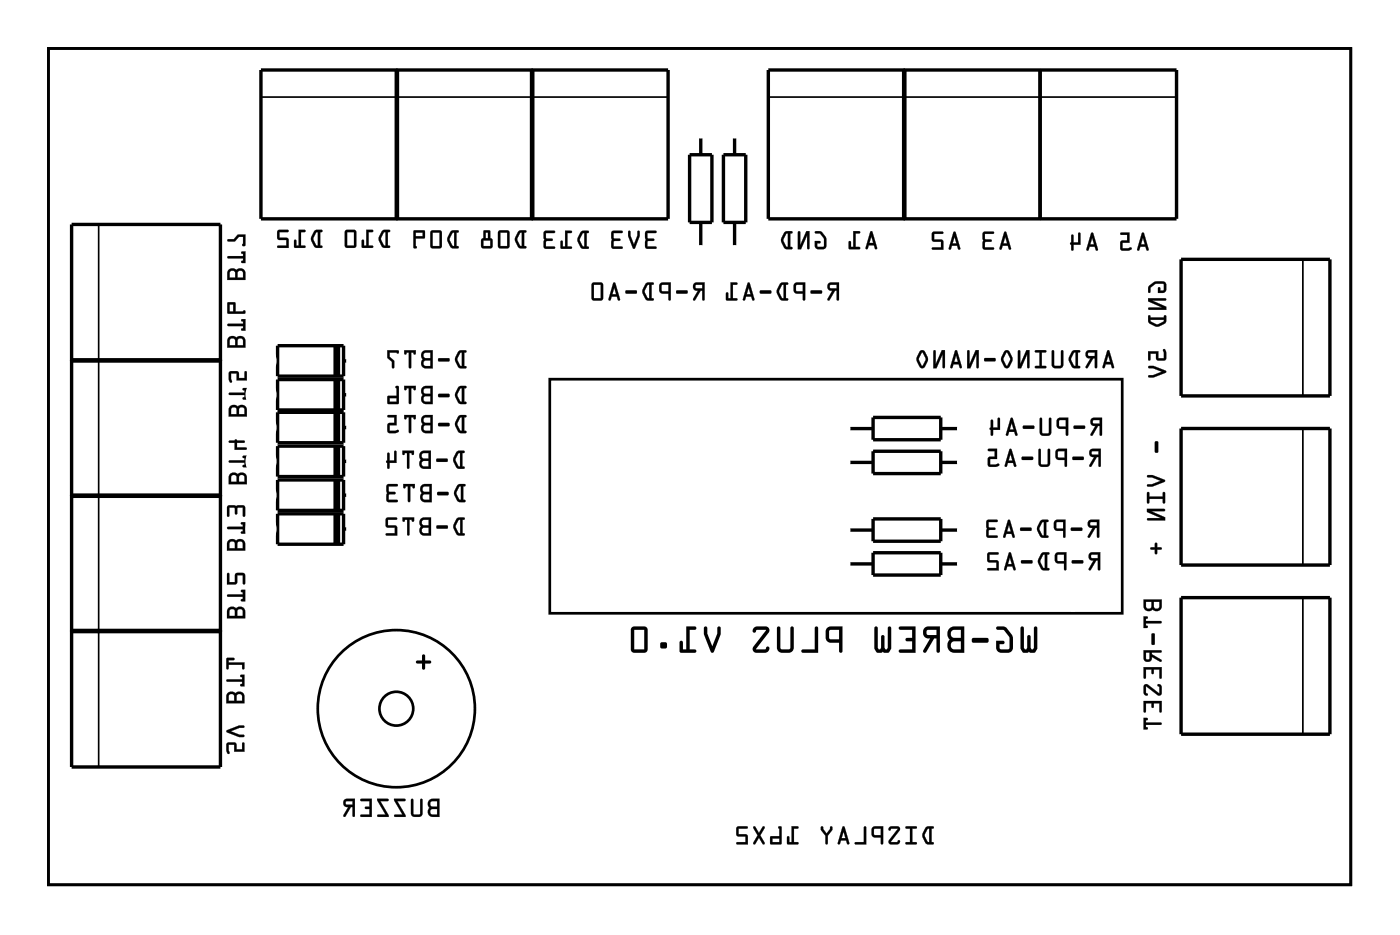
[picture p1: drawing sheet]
<svg xmlns="http://www.w3.org/2000/svg" width="105mm" height="70mm" viewBox="0 0 105 70" stroke-linecap="round" stroke-linejoin="round" font-family="sans-serif">
<g fill="none" stroke="#000" stroke-width=".2">
<path d="M3.6 3.6h97.8v62.8h-97.8zM41.3 28.5h43v17.5h-43z"/>
<circle cx="29.8" cy="53.2" r="5.9"/>
<circle cx="29.8" cy="53.2" r="1.27"/>
</g>
<g fill="#000">
<path d="M31.7 49.2h.2v.4h.4a.12 .12 0 0 1 .1 .1 .12 .12 0 0 1-.1 .1h-.4v.4a.12 .12 0 0 1-.1 .1 .12 .12 0 0 1-.1-.1v-.4h-.4a.12 .12 0 0 1-.1-.1 .12 .12 0 0 1 .1-.1h.4z"/>
<path d="M28.7 17.3a.81 .81 0 0 0 0 1.2l.5 .1 .1-.1-.2-.1v-1h.2v-.1h-.4zM28.8 17.4h.1v1h-.1l-.2-.5zM27.5 17.3v1.1h-.2v-.4h-.1v.6h.8v-.2h-.3v-1h.3v-.1zM25.9 17.3v1.2l.2 .1h.5l.2-.2-.1-1-.1-.1zM26.1 17.4h.5v1h-.5zM23.6 17.3a.81 .81 0 0 0 0 1.2l.5 .1 .1-.1-.2-.1v-1h.2v-.1h-.4zM23.8 17.4h.1v1h-.2l-.2-.5zM22.4 17.3v1.1h-.1l-.1-.4h-.1v.6h.8v-.2h-.3v-1h.3v-.1zM20.9 17.3l-.1 .6 .2 .1h.5v.4h-.6l-.1 .2h.9l-.1-.7-.6-.1v-.4h.6l.1-.1z"/>
<path d="M28.7 17.3l-.3 .5 .1 .3 .2 .5h.5a.1 .1 0 0 0 .1-.1 .1 .1 0 0 0-.1-.1h-.1v-1h.1a.1 .1 0 0 0 .1-.1 .1 .1 0 0 0-.1-.1zM28.7 17.3h.2h.4l-.1 .1h-.1v1l.2 .1-.1 .1h-.5l-.2-.5v-.3zM28.8 17.4h.1v1h-.1l-.2-.5zM28.8 17.4l-.2 .5 .2 .5h.2v-1zM27.5 17.2v1.2h-.2v-.3a.1 .1 0 0 0-.1-.1 .1 .1 0 0 0-.1 .1l.1 .5h.7a.1 .1 0 0 0 .1-.1 .1 .1 0 0 0-.1-.1h-.2v-1h.2a.1 .1 0 0 0 .1-.1 .1 .1 0 0 0-.1-.1zM27.5 17.3h.5v.1h-.3v1l.3 .1v.1h-.8v-.6l.1 .1v.3h.2zM25.9 17.3v1.2l.2 .1h.6l.1-.2v-1l-.2-.2zM25.9 17.3h.7l.1 .1v1l-.1 .2h-.5l-.2-.1zM26.1 17.4h.5v1h-.5zM26.1 17.4v1h.5v-1zM23.6 17.3l-.2 .5v.3l.3 .5h.4a.1 .1 0 0 0 .1-.1 .1 .1 0 0 0-.1-.1h-.1v-1h.1a.1 .1 0 0 0 .1-.1 .1 .1 0 0 0-.1-.1zM23.6 17.3h.2h.4v.1h-.2v1l.2 .1v.1h-.5l-.3-.5v-.3zM23.8 17.4h.1v1h-.2l-.2-.5zM23.8 17.4l-.3 .5 .2 .5h.2v-1zM22.4 17.2v1.2h-.1v-.3a.1 .1 0 0 0-.1-.1 .1 .1 0 0 0-.1 .1v.5h.8a.1 .1 0 0 0 .1-.1 .1 .1 0 0 0-.1-.1h-.3v-1h.3a.1 .1 0 0 0 .1-.1 .1 .1 0 0 0-.1-.1zM22.4 17.3h.5v.1h-.3v1l.3 .1v.1h-.8v-.6l.1 .1v.3h.2zM20.9 17.3v.7h.6v.4h-.6a.1 .1 0 0 0-.1 .1 .1 .1 0 0 0 .1 .1h.8l-.1-.7-.6-.1v-.4h.6a.1 .1 0 0 0 .1-.1 .1 .1 0 0 0-.1-.1zM20.9 17.3h.8l-.1 .1h-.6v.5h.6l.1 .7h-.9l.1-.2h.6v-.4h-.5l-.2-.1z"/>
<path d="M38.9 17.4a.81 .81 0 0 0 0 1.2l.5 .1 .1-.1-.1-.1v-1l.1-.1v-.1h-.4zM39.1 17.5h.1v1l-.2-.1-.2-.4zM37.4 17.3v1.2l.2 .2 .6-.1 .1-.1-.1-1.1-.1-.1zM37.6 17.5h.5v1h-.5zM36.3 17.3v.6l-.2 .2v.4l.2 .2 .6-.1 .1-.1v-.4l-.2-.2v-.6zM36.3 18.1h.5v.4h-.5zM36.5 17.5h.1v.4h-.1zM33.8 17.4a.81 .81 0 0 0 0 1.2l.6 .1 .1-.1-.2-.1v-1l.1-.1v-.1h-.4zM34 17.5h.1v1l-.1-.1-.2-.4zM32.4 17.3l-.1 1.2 .2 .2 .6-.1 .1-.1v-1.1l-.2-.1zM32.5 17.5h.5v1h-.5zM31.1 17.3l-.1 1.3 .2 .1 .1-.1-.1-.1v-.6h.7v-.5l-.1-.1zM31.2 17.5h.5v.2h-.5z"/>
<path d="M38.9 17.4l-.2 .5v.3l.3 .4 .4 .1a.1 .1 0 0 0 .1-.1 .1 .1 0 0 0-.1-.1v-1a.1 .1 0 0 0 .1-.1 .1 .1 0 0 0-.1-.1zM38.9 17.4l.2-.1h.4v.2h-.2v1h.2v.1h-.5l-.3-.4v-.4zM39.1 17.5h.1v1l-.1-.1-.3-.4zM39.1 17.5l-.3 .5 .2 .4 .2 .1v-1zM37.4 17.3v1.2l.2 .2 .6-.1 .1-.1v-1.1l-.2-.1zM37.5 17.3h.6l.1 .1 .1 1.1-.2 .1h-.5l-.2-.1zM37.6 17.5h.5v1h-.5zM37.6 17.5v1h.5v-1zM36.3 17.3v.6l-.2 .2v.4l.2 .2 .6-.1 .1-.1v-.4l-.2-.2v-.6zM36.3 17.3h.5v.6l.2 .2v.4l-.1 .1h-.6l-.2-.1v-.4l.2-.2zM36.3 18.1h.5v.4h-.5zM36.3 18v.5h.5v-.5zM36.5 17.5h.1v.4h-.1zM36.5 17.5v.4h.2v-.4zM33.8 17.4l-.2 .5v.3l.3 .4 .5 .1a.1 .1 0 0 0 .1-.1 .1 .1 0 0 0-.1-.1h-.1v-1h.1a.1 .1 0 0 0 .1-.1 .1 .1 0 0 0-.1-.1zM33.8 17.4l.2-.1h.4v.2h-.1v1h.1v.1h-.5l-.3-.4v-.4zM34 17.5h.1v1l-.1-.1-.2-.4zM34 17.5l-.3 .5 .3 .4 .1 .1v-1zM32.4 17.3l-.1 1.2 .2 .2 .6-.1 .1-.1v-1.1l-.2-.1zM32.4 17.3h.6l.2 .1v1.1l-.1 .1h-.6l-.2-.1zM32.5 17.5h.5v1h-.5zM32.5 17.5v1h.5v-1zM31.1 17.3l-.1 1.3 .2 .1a.09 .09 0 0 0 .1-.1 .09 .09 0 0 0-.1-.1v-.6h.7v-.5l-.1-.1zM31.1 17.3h.7l.1 .1v.5h-.7v.6l.1 .1h-.1h-.1zM31.2 17.5h.5v.2h-.5zM31.2 17.5v.2h.5v-.2z"/>
<path d="M48.5 17.4l-.1 1.2 .2 .1h.7v-.2h-.7v-.4h.5v-.1v-.1h-.5v-.4h.6l.1-.1zM47.2 17.3v.4l.3 .9 .2 .1 .3-1v-.3h-.1v.3l-.3 .7-.3-.7v-.3zM45.9 17.4v1.2l.2 .1h.6v-.2h-.6v-.4h.4l.1-.1-.1-.1h-.4v-.4h.6l.1-.1zM43.6 17.4a.81 .81 0 0 0 0 1.2l.5 .1 .1-.1-.1-.1v-1h.1v-.1l-.4-.1zM43.8 17.5h.1v1h-.2l-.2-.5zM42.4 17.3v1.2h-.1v-.4h-.2v.5l.8 .1v-.2h-.3v-1h.3v-.1zM40.9 17.4l-.1 1.2 .2 .1h.6v-.2h-.6v-.4h.5v-.1v-.1h-.5v-.4h.6l.1-.1z"/>
<path d="M48.5 17.4l-.1 1.2 .2 .1h.6a.1 .1 0 0 0 .1-.1 .1 .1 0 0 0-.1-.1h-.6v-.4h.4a.1 .1 0 0 0 .1-.1 .1 .1 0 0 0-.1-.1h-.4v-.4h.6a.1 .1 0 0 0 .1-.1 .1 .1 0 0 0-.1-.1zM48.5 17.4h.8l-.1 .1h-.6v.4h.5v.1v.1h-.5v.4h.6v.2h-.6l-.1-.1zM47.2 17.3v.4l.4 1 .4-1v-.3a.1 .1 0 0 0-.1-.1 .1 .1 0 0 0 0 .1v.3l-.3 .7-.3-.7v-.3zM47.2 17.4h.1v.3l.3 .7 .3-.7v-.3h.1v.3l-.4 1-.1-.1-.3-.9zM45.9 17.4v1.2l.2 .1h.6a.1 .1 0 0 0 .1-.1 .1 .1 0 0 0-.1-.1h-.6v-.4h.4a.1 .1 0 0 0 .1-.1 .1 .1 0 0 0-.1-.1h-.4v-.4h.6a.1 .1 0 0 0 .1-.1 .1 .1 0 0 0-.1-.1zM46 17.4h.8l-.1 .1h-.6v.4h.4l.1 .1-.1 .1h-.4v.4h.6v.2h-.6l-.2-.1zM43.6 17.4l-.2 .5v.3l.3 .5h.4a.1 .1 0 0 0 .1-.1 .1 .1 0 0 0-.1-.1v-1a.1 .1 0 0 0 .1-.1 .1 .1 0 0 0-.1-.1zM43.6 17.4l.2-.1 .4 .1v.1h-.2v1h.2v.2l-.5-.1-.3-.4v-.4zM43.8 17.5h.1v1h-.2l-.2-.5zM43.8 17.5l-.3 .5 .2 .5h.2v-1zM42.4 17.3v1.2h-.1v-.3a.1 .1 0 0 0-.1-.1 .1 .1 0 0 0-.1 .1v.5h.8a.1 .1 0 0 0 .1-.1 .1 .1 0 0 0-.1-.1h-.3v-1h.3a.1 .1 0 0 0 .1-.1 .1 .1 0 0 0-.1-.1zM42.4 17.3l.5 .1v.1h-.3v1h.3v.2l-.8-.1v-.5h.1l.1 .4h.1zM40.9 17.4l-.1 1.2 .2 .1h.6a.1 .1 0 0 0 .1-.1 .1 .1 0 0 0-.1-.1h-.6v-.4h.4a.1 .1 0 0 0 .1-.1 .1 .1 0 0 0-.1-.1h-.4v-.4h.6a.1 .1 0 0 0 .1-.1 .1 .1 0 0 0-.1-.1zM40.9 17.4h.8l-.1 .1h-.6v.4h.5v.1v.1h-.5v.4h.6v.2h-.6l-.2-.1z"/>
<path d="M65.4 17.4l-.4 1.3h.1l.1-.3h.4l.1 .3h.1l.1-.1-.4-1.2zM65.4 17.8l.2 .4h-.3zM64.1 17.4v1.1h-.2v-.4h-.1l-.1 .6h.8v-.2h-.3v-1h.3l.1-.1zM61.2 17.4v.1l.4 .1 .3 .4v.5h-.1h-.4v-.2h.2v-.2h-.4l.1 .5 .2 .1h.4l.2-.2a.92 .92 0 0 0-.6-1.1zM59.9 17.4v1.3h.2l.5-1v.9l.1 .1 .1-1.3h-.2l-.5 1v-1zM58.9 17.4a.81 .81 0 0 0 0 1.2l.5 .1 .1-.1-.2-.1v-1h.2v-.1h-.4zM59.1 17.5h.1v1h-.2l-.2-.5z"/>
<path d="M65.4 17.4l-.4 1.3h.1l.1-.3h.4l.1 .3h.1l.1-.1-.4-1.2zM65.4 17.4h.1l.4 1.2-.1 .1h-.1l-.1-.3h-.4l-.1 .3-.1-.1zM65.4 17.8l.2 .4h-.3zM65.4 17.7l-.1 .6h.3zM64.1 17.3v1.2h-.2v-.3a.1 .1 0 0 0-.1-.1 .1 .1 0 0 0-.1 .1v.5h.8a.1 .1 0 0 0 .1-.1 .1 .1 0 0 0-.1-.1h-.3v-1h.3a.1 .1 0 0 0 .1-.1 .1 .1 0 0 0-.1-.1zM64.1 17.4h.5l-.1 .1h-.3v1l.3 .1v.1h-.8l.1-.6 .1 .1v.3h.2zM61.2 17.4v.1h.4l.2 .4v.6h-.4v-.2h.1a.1 .1 0 0 0 .1-.1 .1 .1 0 0 0-.1-.1h-.3l.1 .5 .2 .1 .5-.1 .1-.1-.1-.7-.3-.4zM61.2 17.4h.3l.2 .1a.9 .9 0 0 1 .2 1.2h-.5l-.2-.2v-.4l.4 .1v.1h-.2v.2h.4h.1l-.1-.6-.2-.4h-.4zM59.9 17.4v1.3h.3l.4-1v.9a.1 .1 0 0 0 .1 .1 .1 .1 0 0 0 .1-.1v-1.3h-.3l-.4 1.1v-1zM59.9 17.4h.2v1l.5-1h.2l-.1 1.3-.1-.1v-.9l-.5 1h-.2zM58.9 17.4l-.3 .5 .1 .3 .3 .5h.4a.1 .1 0 0 0 .1-.1 .1 .1 0 0 0-.1-.1h-.1v-1h.1a.1 .1 0 0 0 .1-.1 .1 .1 0 0 0-.1-.1zM58.9 17.4h.2h.4v.1h-.2v1l.2 .1v.1h-.5l-.3-.5v-.3zM59.1 17.5h.1v1h-.2l-.2-.5zM59.1 17.5l-.3 .5 .2 .5h.2v-1z"/>
<path d="M75.4 17.4l-.3 1.3h.1l.1-.2h.4l.1 .2h.1l-.3-1.3zM75.5 17.8l.1 .5h-.3zM73.8 17.4v1.2l.2 .1h.6v-.1h-.6v-.4l.4-.1h.1l-.1-.1h-.4v-.4h.6v-.2zM71.6 17.4l-.4 1.3h.2l.1-.2h.4l.1 .2h.1l-.3-1.3zM71.7 17.8l.1 .5h-.3zM70 17.4v.6l.1 .2h.6v.4h-.6l-.1 .1h.8v-.7h-.7v-.4h.7v-.2z"/>
<path d="M75.4 17.4l-.4 1.3h.2l.1-.2h.4l.1 .2 .1 .1v-.1l-.3-1.3zM75.4 17.4h.2l.3 1.3h-.2v-.3h-.4l-.1 .3h-.2zM75.5 17.8l.1 .5h-.3zM75.5 17.8l-.2 .5h.3zM73.8 17.4v1.2l.2 .2h.6a.1 .1 0 0 0 .1-.1 .1 .1 0 0 0-.1-.1h-.6v-.4h.4a.1 .1 0 0 0 .1-.1 .1 .1 0 0 0-.1-.1l-.4-.1v-.3h.6a.1 .1 0 0 0 .1-.1 .1 .1 0 0 0-.1-.1zM73.8 17.4h.8v.2h-.7l.1 .4h.4l.1 .1h-.1l-.4 .1-.1 .4h.7v.1h-.6l-.2-.1zM71.6 17.4l-.4 1.3h.2l.1-.2h.4v.2l.2 .1v-.1l-.3-1.3zM71.6 17.4h.2l.3 1.3h-.2v-.3h-.4l-.1 .3h-.2zM71.7 17.8l.1 .5h-.3zM71.7 17.8l-.2 .5h.3zM70 17.4v.7l.7 .1v.4h-.6a.1 .1 0 0 0-.1 .1 .1 .1 0 0 0 .1 .1h.7v-.8h-.7v-.4h.7a.1 .1 0 0 0 0-.1 .1 .1 0 0 0 0-.1zM70 17.4h.8v.2h-.7v.4h.7v.7h-.8l.1-.1h.6v-.5h-.6l-.1-.1z"/>
<path d="M85.7 17.5l-.3 1.3h.1l.1-.3h.4l.1 .3h.1l.1-.1-.4-1.2zM85.8 17.9l.2 .4h-.3zM84.1 17.5l.1 .1h.4v.5h-.4l-.1 .6 .2 .1h.4a.15 .15 0 0 0 .2 0 .15 .15 0 0 0 0-.2h-.6v-.4h.5v-.7zM81.9 17.5l-.3 1.3h.1l.1-.3h.4l.1 .3h.1l.1-.1-.4-1.2zM82 17.9l.2 .4h-.3zM80.5 17.6l-.1 .6-.1 .1 .2 .5h.1v-.4h.5v-.9h-.1v.7h-.4v-.5z"/>
<path d="M85.8 17.5l-.4 1.3h.1l.1-.3h.4l.1 .3h.1l.1-.1-.4-1.2zM85.8 17.5h.1l.4 1.2-.1 .1h-.1l-.1-.3h-.4l-.1 .3-.1-.1zM85.8 17.9l.2 .4h-.3zM85.8 17.8l-.1 .6h.3zM84.1 17.5l.1 .1h.4v.5h-.4l-.1 .6 .2 .1 .6-.1a.1 .1 0 0 0 .1-.1 .1 .1 0 0 0-.1 0h-.6v-.4h.5v-.7zM84.1 17.5h.7v.7h-.5v.5l.6-.1h.1l-.1 .1-.6 .1-.2-.1 .1-.6h.4v-.5h-.4zM82 17.5l-.4 1.3h.1l.1-.3h.4l.1 .3h.1l.1-.1-.4-1.2zM81.9 17.5h.2l.4 1.2-.1 .1h-.1l-.1-.3h-.4l-.1 .3-.1-.1zM82 17.9l.2 .4h-.3zM82 17.8l-.1 .6h.3zM80.5 17.6l-.1 .6a.09 .09 0 0 0-.1 .1 .09 .09 0 0 0 .1 .1v.3a.1 .1 0 0 0 .1 .1 .1 .1 0 0 0 .1-.1v-.3h.5v-.9a.1 .1 0 0 0-.1 0 .1 .1 0 0 0-.1 0l.1 .7h-.4v-.5zM80.5 17.6l.1 .1v.5h.4v-.7h.1v.9h-.5v.3l-.1 .1-.1-.5v-.1z"/>
<path d="M3.6 3.6v62.8h97.8v-62.8zM3.6 3.6h97.8v62.8h-97.8z"/>
<path d="M17.2 25.3l-.1 .3v.5h1.3v-.5a.39 .39 0 0 0-.2-.4 .39 .39 0 0 0-.5 .2l-.2-.2zM17.3 25.5h.3l.1 .4h-.5zM17.9 25.5h.3l.1 .4h-.5zM17.1 24.3l.1 .2h1.1v.2h-.2v.1h.3v-.8h-.3v.1h.2v.2zM17.1 22.7v.9l1.3-.1-.1-.2v.1h-.6l-.1-.7zM17.2 22.9h.3v.5h-.3zM17.2 20.3l-.1 .2v.5h1.3v-.5a.39 .39 0 0 0-.2-.3 .39 .39 0 0 0-.5 .1l-.2-.2zM17.3 20.4h.3l.1 .4h-.5zM17.9 20.4h.3l.1 .4h-.5zM17.1 19.3l.1 .1h1.1v.2h-.2v.1h.3v-.8h-.3v.1l.2 .1v.1zM17.1 18v.1h.5l.3-.3h.4l-.1 .6h.2v-.8h-.5l-.3 .4z"/>
<path d="M17.2 25.3l-.1 .3v.5h1.3v-.5a.4 .4 0 0 0-.2-.4 .4 .4 0 0 0-.5 .1l-.2-.1zM17.2 25.3l.3-.1 .2 .2a.39 .39 0 0 1 .5-.1 .39 .39 0 0 1 .2 .3v.5h-1.3v-.5zM17.3 25.5h.3l.1 .4h-.5zM17.3 25.5l-.1 .4h.5l-.1-.4zM17.9 25.5h.3l.1 .4h-.5zM17.9 25.5l-.1 .4h.5l-.1-.4zM17.1 24.3v.1l.1 .1h1.1v.1a.11 .11 0 0 0-.2 .1 .11 .11 0 0 0 .1 .1h.2v-.8h-.2a.1 .1 0 0 0-.1 .1 .1 .1 0 0 0 .2 0v.2zM17.1 24.3h1.2v-.2l-.2-.1h.3v.8h-.3l.2-.1v-.2h-1.1zM17.1 22.7v.9h1.2l.1-.2a.09 .09 0 0 0-.1-.1 .09 .09 0 0 0 0 .1h-.6l-.1-.7zM17.1 22.7h.5l.1 .7h.6v-.1l.1 .2h-1.3zM17.2 22.9h.3v.5h-.3zM17.2 22.9v.5h.3v-.5zM17.2 20.2l-.1 .3v.5h1.3v-.5a.4 .4 0 0 0-.2-.3 .4 .4 0 0 0-.5 .1l-.2-.2zM17.2 20.3l.3-.1 .2 .1a.39 .39 0 0 1 .5-.1 .39 .39 0 0 1 .2 .3v.5h-1.3v-.5zM17.3 20.4h.3l.1 .4h-.5zM17.3 20.4l-.1 .5h.5l-.1-.5zM17.9 20.4h.3l.1 .4h-.5zM17.9 20.4l-.1 .5h.5l-.1-.5zM17.1 19.2v.2h.1h1.1v.2a.11 .11 0 0 0-.2 0 .11 .11 0 0 0 .1 .2h.2v-.9h-.2a.1 .1 0 0 0-.1 .1 .11 .11 0 0 0 .2 .1v.1zM17.1 19.3l1.2-.1v-.2l-.2-.1h.3v.8h-.3l.2-.1v-.2h-1.1zM17.1 18v.1h.5l.3-.3h.4v.5l-.1 .1h.2v-.8h-.5l-.3 .4zM17.1 18h.5l.3-.4h.5v.8h-.2l.1-.6h-.4l-.3 .3h-.5z"/>
<path d="M17.3 35.6l-.1 .2v.6h1.3v-.6a.39 .39 0 0 0-.2-.3 .39 .39 0 0 0-.4 .1l-.3-.1zM17.4 35.7h.3l.1 .5h-.4zM18 35.7h.3l.1 .5h-.5zM17.2 34.6l.1 .1h1.1v.2h-.2v.1l.3 .1v-.9l-.3 .1v.1h.2v.2zM17.2 33.1v.1l.4 .1v.5l.9-.1-.1-.1h-.6v-.3l.5-.1v-.1h-.5l-.1-.1-.1 .1zM17.3 30.5l-.1 .3v.5h1.3v-.5a.39 .39 0 0 0-.2-.4 .39 .39 0 0 0-.4 .1l-.3-.1zM17.4 30.6h.3l.1 .5h-.4zM18 30.6h.3l.1 .5h-.5zM17.2 29.5l.1 .2h1.1v.1l-.2 .1v.1h.3v-.9l-.3 .1v.1h.2v.2zM17.2 27.9v.5a.15 .15 0 0 0 0 .3 .15 .15 0 0 0 .2-.1v-.6h.4v.6h.7v-.7h-.1v.5h-.5v-.4l-.1-.1z"/>
<path d="M17.3 35.6l-.1 .2v.6h1.3v-.6a.4 .4 0 0 0-.2-.3 .4 .4 0 0 0-.5 .1l-.2-.1zM17.3 35.6l.3-.1 .3 .1a.39 .39 0 0 1 .4-.1 .39 .39 0 0 1 .2 .3v.6h-1.3v-.6zM17.4 35.7h.3l.1 .5h-.4zM17.4 35.7l-.1 .5h.5l-.1-.5zM18 35.7h.3l.1 .5h-.5zM18 35.7l-.1 .5h.5l-.1-.5zM17.2 34.6v.1h.1h1.1v.2a.11 .11 0 0 0-.2 0 .11 .11 0 0 0 .1 .2h.2v-.9h-.2a.1 .1 0 0 0-.1 .1 .11 .11 0 0 0 .2 .1v.2zM17.2 34.6h1.2v-.2l-.2-.1 .3-.1v.9l-.3-.1 .2-.1v-.2h-1.1zM17.2 33.1v.2h.4v.5h.8a.1 .1 0 0 0 .1-.1 .1 .1 0 0 0-.1-.1h-.6v-.3h.5a.1 .1 0 0 0 .1-.1 .1 .1 0 0 0-.1-.1h-.5a.09 .09 0 0 0-.1-.1 .09 .09 0 0 0-.1 .1zM17.2 33.1h.4l.1-.1 .1 .1h.5v.1h-.5v.4h.6l.1 .1-.9 .1v-.6h-.4zM17.3 30.5l-.1 .3v.5h1.3v-.5a.4 .4 0 0 0-.2-.4 .4 .4 0 0 0-.5 .1l-.2-.1zM17.3 30.5l.3-.1 .3 .1a.39 .39 0 0 1 .4-.1 .39 .39 0 0 1 .2 .4v.5h-1.3v-.5zM17.4 30.6h.3l.1 .5h-.4zM17.4 30.6l-.1 .5h.5l-.1-.5zM18 30.6h.3l.1 .5h-.5zM18 30.6l-.1 .5h.5l-.1-.5zM17.2 29.5v.1l.1 .1h1.1v.1a.11 .11 0 0 0-.2 .1 .11 .11 0 0 0 .1 .1h.2v-.9h-.2a.11 .11 0 0 0-.1 .2 .1 .1 0 0 0 .2 0v.2zM17.2 29.5h1.2v-.2l-.2-.1 .3-.1v.9l-.3-.1 .2-.1v-.2h-1.1zM17.2 27.9v.5v.3a.1 .1 0 0 0 .2 0 .1 .1 0 0 0 0-.1v-.6h.4v.6h.7v-.6a.1 .1 0 0 0-.1-.1 .1 .1 0 0 0 0 .1v.4h-.5v-.4l-.1-.1zM17.2 27.9h.6l.1 .1v.4h.5v-.5h.1v.7h-.7v-.6h-.5l.1 .6-.1 .1-.1-.2z"/>
<path d="M34.3 33.9a.81 .81 0 0 0 0 1.2l.5 .1 .1-.1-.2-.1v-1h.2v-.1l-.4-.1zM34.4 34h.1v1h-.1l-.2-.5zM32.8 34.5v.1v.1h.7l.1-.1-.1-.2zM31.6 33.9l-.1 .4 .1 .2-.1 .3a.36 .36 0 0 0 .3 .4h.6v-1.4h-.6zM31.7 34.7l.5-.1v.4h-.5zM31.7 34.1l.5-.1v.4h-.5zM30.2 33.8l.1 .4 .1-.1v-.1h.2v1.1l.1 .1v-1.2h.2v.1l.1 .1 .1-.4zM29.1 34v.6l-.1 .1 .2 .5v-.1l.1-.3h.5v-.9l-.1-.1-.1 .1v.7h-.3l-.1-.6z"/>
<path d="M34.3 33.9l-.3 .5 .1 .3 .2 .5h.5a.1 .1 0 0 0 .1-.1 .1 .1 0 0 0-.1-.1h-.1v-1h.1a.1 .1 0 0 0 .1-.1 .1 .1 0 0 0-.1-.1zM34.3 33.9l.2-.1 .4 .1-.1 .1h-.1v1l.2 .1-.1 .1h-.5l-.2-.5v-.4zM34.4 34h.1v1h-.1l-.2-.5zM34.4 34l-.2 .5 .2 .5h.2v-1zM32.8 34.5v.1v.1h.7l.1-.1-.1-.2zM32.8 34.5l.7-.1 .1 .2-.1 .1h-.7zM31.6 33.9l-.1 .4 .1 .2-.1 .3a.37 .37 0 0 0 .3 .4h.6v-1.4h-.6zM31.6 33.9l.2-.1h.6v1.4h-.6a.39 .39 0 0 1-.3-.3 .39 .39 0 0 1 .1-.4l-.1-.2zM31.7 34.7l.5-.1v.4h-.5zM31.7 34.7v.3h.5v-.4zM31.7 34.1l.5-.1v.4h-.5zM31.7 34.1v.3h.5v-.4zM30.2 33.8v.3a.1 .1 0 0 0 .1 .1 .11 .11 0 0 0 .1-.2h.2v1.1a.1 .1 0 0 0 .1 .1 .1 .1 0 0 0 0-.1v-1.1h.2a.11 .11 0 0 0 0 .2 .11 .11 0 0 0 .2-.1v-.3zM30.2 33.8h.9l-.1 .3-.1-.1h-.2v1.2l-.1-.1v-1.1h-.2l-.1 .1zM29.1 34v.6a.09 .09 0 0 0-.1 .1 .09 .09 0 0 0 .1 .1v.3a.1 .1 0 0 0 .1 .1 .1 .1 0 0 0 .1-.1v-.3h.5v-.9a.1 .1 0 0 0-.1-.1 .1 .1 0 0 0-.1 .1v.7h-.3v-.6zM29.1 34h.1v.6h.4v-.7h.1h.1v.9l-.6-.1v.4v.1l-.2-.5 .1-.1z"/>
<path d="M34.4 36.4a.81 .81 0 0 0-.1 1.2l.6 .1 .1-.1-.2-.1v-1h.1l.1-.1-.5-.1zM34.5 36.5h.1v1h-.1l-.2-.5zM32.8 37v.1l.1 .1h.7l.1-.1-.1-.2zM31.7 36.4l-.1 .4 .1 .2-.1 .4a.36 .36 0 0 0 .3 .3h.5v-1.4h-.5zM31.8 37.2l.4-.1v.4h-.4zM31.8 36.6l.4-.1v.4h-.4zM30.3 36.3v.4l.1-.1 .1-.1h.1v1.1l.1 .1 .1-1.2h.2v.1l.1 .1 .1-.4zM29.1 36.4l-.1 1.2 .2 .1h.6v-.2h-.6v-.4h.5v-.1v-.1h-.5v-.4h.6l.1-.1z"/>
<path d="M34.3 36.4l-.2 .5v.3l.3 .5h.5a.1 .1 0 0 0 .1-.1 .1 .1 0 0 0-.1-.1h-.1v-1h.1a.1 .1 0 0 0 .1-.1 .1 .1 0 0 0-.1-.1zM34.4 36.4h.1h.4v.1h-.1v1l.1 .1v.1h-.5l-.3-.5v-.4zM34.5 36.5h.1v1h-.1l-.2-.5zM34.5 36.5l-.2 .5 .2 .5h.1v-1zM32.8 37v.1l.1 .1h.7l.1-.1-.1-.2zM32.9 37l.7-.1 .1 .2-.1 .1h-.7zM31.6 36.4l-.1 .4 .2 .2-.2 .4a.37 .37 0 0 0 .4 .3h.5v-1.4h-.5zM31.7 36.5l.2-.1 .5-.1v1.4h-.5a.39 .39 0 0 1-.3-.3 .39 .39 0 0 1 .1-.4l-.1-.2zM31.8 37.2l.4-.1v.4h-.4zM31.8 37.2v.3h.5v-.4zM31.8 36.6l.4-.1v.4h-.4zM31.8 36.6v.3h.5v-.4zM30.3 36.3v.3a.1 .1 0 0 0 .1 .1 .11 .11 0 0 0 .1-.2h.1v1.1a.1 .1 0 0 0 .1 .1 .1 .1 0 0 0 .1-.1v-1.1h.2a.11 .11 0 0 0 0 .2 .11 .11 0 0 0 .2-.1v-.3zM30.3 36.3h.9l-.1 .4-.1-.2h-.2l-.1 1.2-.1-.1v-1.1h-.2l-.1 .2zM29.1 36.4l-.1 1.2 .2 .1h.6a.1 .1 0 0 0 .1-.1 .1 .1 0 0 0-.1-.1h-.6v-.4h.4a.1 .1 0 0 0 .1-.1 .1 .1 0 0 0-.1-.1h-.4v-.4h.6a.1 .1 0 0 0 .1-.1 .1 .1 0 0 0-.1-.1zM29.1 36.4h.8l-.1 .1h-.6v.4h.5v.1v.1h-.5v.4h.6v.2h-.6l-.2-.1z"/>
<path d="M34.4 29.1a.81 .81 0 0 0 0 1.2h.5l.1-.1h-.1v-1l.1-.1v-.1h-.4zM34.6 29.2h.1v1l-.2-.1-.2-.4zM32.9 29.6v.2h.1h.7l.1-.1-.1-.1zM31.7 29.1l-.1 .3 .1 .3-.1 .3a.36 .36 0 0 0 .4 .3h.5v-1.3h-.5zM31.9 29.8l.4-.1v.5l-.4-.1zM31.9 29.2h.4v.4l-.4-.1zM30.4 29v.3h.1v-.1h.2v1l.1 .1 .1-1.1h.1l.1 .1h.1v-.3zM29.7 29l.1 .7h-.7v.6h.8l.1-1.2-.1-.1zM29.3 29.9h.5v.3h-.5z"/>
<path d="M34.4 26.4a.81 .81 0 0 0 0 1.2l.5 .1 .1-.1-.1-.1v-1l.1-.1-.4-.1zM34.6 26.5h.1v1l-.2-.1-.2-.4zM32.9 26.9v.2h.1h.7h.1l-.1-.2zM31.7 26.4l-.1 .3 .1 .3-.1 .3a.36 .36 0 0 0 .4 .4h.5v-1.4h-.5zM31.9 27.1h.4v.4l-.4-.1zM31.9 26.5h.4v.4l-.4-.1zM30.4 26.3v.3h.1v-.1h.2v1.1l.1 .1 .1-1.2h.1l.1 .1h.1v-.3zM29.1 26.3v.6l.3 .3v.4l.2 .1v-.6l-.3-.3v-.3h.5h.1v-.1z"/>
<path d="M34.4 31.2a.81 .81 0 0 0 0 1.2l.5 .1 .1-.1-.1-.1v-1h.1v-.1h-.4zM34.6 31.3h.1v1h-.2l-.2-.5zM32.9 31.8v.1l.1 .1h.7l.1-.1-.1-.1zM31.7 31.3l-.1 .3 .1 .2-.1 .4a.36 .36 0 0 0 .4 .3h.5v-1.3h-.5zM31.9 32l.4-.1v.4h-.4zM31.9 31.4l.4-.1v.5l-.4-.1zM30.4 31.2v.3h.1v-.2h.2v1.1l.1 .1 .1-1.2h.1l.1 .2h.1v-.3zM29.1 31.2v.1h.5v.5h-.5v.6l.2 .1h.4a.15 .15 0 0 0 .2 0 .15 .15 0 0 0-.1-.2h-.5v-.4h.5v-.7z"/>
<path d="M34.4 29.1l-.2 .5v.2l.3 .5h.4a.1 .1 0 0 0 .1 0 .1 .1 0 0 0-.1-.1v-1a.1 .1 0 0 0 .1-.1 .1 .1 0 0 0-.1-.1zM34.4 29.1l.2-.1h.4v.1h-.1v1.1h.1v.1h-.5l-.3-.5v-.3zM34.6 29.2h.1v1l-.1-.1-.3-.4zM34.6 29.2l-.3 .5 .2 .4 .2 .1v-1.1zM32.9 29.6v.2h.1h.7l.1-.1-.1-.1zM32.9 29.6h.8l.1 .1-.1 .1h-.7zM31.7 29.1l-.1 .3 .1 .3-.1 .3a.37 .37 0 0 0 .4 .3h.5v-1.3h-.5zM31.7 29.1l.3-.1h.5v1.3h-.5a.39 .39 0 0 1-.4-.2 .39 .39 0 0 1 .2-.4l-.2-.3zM31.9 29.8l.4-.1v.5l-.4-.1zM31.8 29.8v.3l.5 .1v-.5zM31.9 29.2h.4v.4l-.4-.1zM31.8 29.2v.3l.5 .1v-.5zM30.3 29v.2a.11 .11 0 0 0 .2 .1 .1 .1 0 0 0 0-.1h.2v1a.1 .1 0 0 0 .1 .1 .1 .1 0 0 0 .1-.1v-1h.1a.11 .11 0 0 0 .1 .1 .11 .11 0 0 0 .1-.1v-.2zM30.4 29h.8v.3l-.1-.2h-.2l-.1 1.2-.1-.1v-1.1h-.2l-.1 .2zM29.7 29l.1 .7h-.7v.6h.9v-1.2l-.1-.1zM29.7 29l.2 .1v1.2h-.8v-.6h.7zM29.3 29.9h.5v.3h-.5zM29.3 29.9v.3h.5v-.3z"/>
<path d="M34.4 26.4l-.2 .5v.3l.3 .4 .4 .1a.1 .1 0 0 0 .1-.1 .1 .1 0 0 0-.1-.1v-1a.1 .1 0 0 0 .1-.1 .1 .1 0 0 0-.1-.1zM34.4 26.4l.2-.1 .4 .1v.1h-.1v1h.1v.1h-.5l-.3-.4v-.4zM34.6 26.5h.1v1l-.1-.1-.3-.4zM34.6 26.5l-.3 .5 .2 .4 .2 .1v-1zM32.9 26.9v.2l.1 .1h.7l.1-.1-.1-.2zM32.9 26.9h.8l.1 .2h-.1h-.7zM31.7 26.4l-.1 .3 .1 .3-.1 .3a.37 .37 0 0 0 .4 .4h.5v-1.4h-.5zM31.7 26.4l.3-.1h.5v1.4h-.5a.39 .39 0 0 1-.4-.3 .39 .39 0 0 1 .2-.4l-.2-.3zM31.9 27.1h.4v.4l-.4-.1zM31.8 27.1v.3l.5 .1v-.4zM31.9 26.5h.4v.4l-.4-.1zM31.8 26.5v.3l.5 .1v-.4zM30.3 26.3v.2a.11 .11 0 0 0 .2 .1 .1 .1 0 0 0 0-.1h.2v1.1a.1 .1 0 0 0 .1 .1 .1 .1 0 0 0 .1-.1v-1.1h.1a.11 .11 0 0 0 .1 .1 .11 .11 0 0 0 .1 0v-.3zM30.4 26.3h.8v.3l-.1-.1h-.2l-.1 1.1h-.1v-1.1h-.2l-.1 .1zM29.1 26.3v.6l.3 .3v.4a.1 .1 0 0 0 .1 .1 .1 .1 0 0 0 .1-.1v-.5l-.3-.3v-.3h.5l.1 .1 .1-.2zM29.1 26.3l.8 .1v.1h-.1h-.5v.3l.3 .3-.1 .5h-.1v-.4l-.3-.3z"/>
<path d="M34.4 31.2l-.2 .6v.2l.3 .5h.4a.1 .1 0 0 0 .1-.1 .1 .1 0 0 0-.1-.1v-1a.1 .1 0 0 0 .1-.1 .1 .1 0 0 0-.1 0zM34.4 31.3l.2-.1h.4v.1h-.1v1.1h.1v.1h-.5l-.3-.5v-.3zM34.6 31.4l.1-.1v1h-.1l-.3-.5zM34.6 31.3l-.3 .5 .2 .5 .2 .1v-1.1zM32.9 31.8v.2h.1h.7l.1-.1-.1-.2zM32.9 31.8h.8l.1 .1-.1 .1h-.7zM31.7 31.3l-.1 .3 .1 .2-.1 .4a.37 .37 0 0 0 .4 .3h.5v-1.3h-.5zM31.7 31.3l.3-.1h.5v1.3h-.5a.39 .39 0 0 1-.4-.3 .39 .39 0 0 1 .2-.4l-.2-.2zM31.9 32l.4-.1v.4h-.4zM31.8 32v.3l.5 .1v-.5zM31.9 31.4l.4-.1v.5l-.4-.1zM31.8 31.4v.3l.5 .1v-.5zM30.3 31.2v.2a.11 .11 0 0 0 .2 .1 .1 .1 0 0 0 0-.2h.2v1.1a.1 .1 0 0 0 .1 .1 .1 .1 0 0 0 .1-.1v-1.1h.1a.11 .11 0 0 0 .1 .2 .11 .11 0 0 0 .1-.1v-.2zM30.4 31.2h.8v.3l-.1-.2h-.2l-.1 1.2-.1-.1v-1.1h-.2l-.1 .2zM29.1 31.2v.1h.5v.5h-.5v.6l.2 .1h.6a.11 .11 0 0 0 .1-.2 .1 .1 0 0 0-.2 0h-.5v-.4h.5v-.7zM29.1 31.2h.7v.7h-.5v.5l.6-.1v.1l-.6 .1-.2-.1v-.6h.5v-.5h-.5z"/>
<path d="M52.1 21.3a.32 .32 0 0 0 0 .4 .32 .32 0 0 0 .3 .1l-.4 .7 .2 .1 .4-.8h.1v.7l.2 .1v-1.4zM52.2 21.4h.5v.3l-.4-.1zM50.8 21.8v.2h.1h.7v-.2zM49.6 21.3l-.1 .2v.4l.2 .1h.5v.5l.1 .1 .1-1.4zM49.7 21.4h.5v.5l-.5-.1zM48.5 21.3a.81 .81 0 0 0 0 1.2l.5 .1 .1-.1-.2-.1v-1h.2v-.1l-.4-.1zM48.6 21.4h.1v1l-.1-.1-.2-.4zM47 21.8v.2h.7h.1l-.1-.2zM46.1 21.2l-.4 1.3 .1 .1 .1-.3h.4l.1 .2 .1 .1 .1-.1-.4-1.2zM46.1 21.6l.2 .5h-.3zM44.5 21.3l-.1 1.2 .2 .1h.6l.1-.2v-1.1l-.2-.1zM44.6 21.4h.5v1h-.5z"/>
<path d="M52.1 21.3a.32 .32 0 0 0 0 .4 .32 .32 0 0 0 .3 .1l-.4 .6a.11 .11 0 0 0 .1 .2 .1 .1 0 0 0 .1-.1l.4-.7h.1v.7a.1 .1 0 0 0 .1 .1 .1 .1 0 0 0 .1-.1v-1.3h-.6zM52.1 21.3l.8-.1v1.4l-.2-.1v-.7h-.1l-.4 .7h-.1l.3-.7a.31 .31 0 0 1-.3-.1 .31 .31 0 0 1 0-.4zM52.2 21.4h.5v.3l-.4-.1zM52.2 21.4l.1 .3h.4v-.3zM50.8 21.8v.2l.1 .1h.7v-.1v-.2zM50.8 21.8h.8v.2h-.7zM49.6 21.3l-.1 .2v.4l.2 .1h.5v.5a.1 .1 0 0 0 .1 .1 .1 .1 0 0 0 .1-.1v-1.3h-.6zM49.6 21.3l.8-.1-.1 1.4-.1-.1v-.5h-.5l-.2-.1zM49.7 21.4h.5v.5l-.5-.1zM49.7 21.4v.5h.5v-.5zM48.5 21.3l-.3 .5 .1 .3 .2 .4 .5 .1a.1 .1 0 0 0 .1-.1 .1 .1 0 0 0-.1-.1h-.1v-1h.1a.1 .1 0 0 0 .1-.1 .1 .1 0 0 0-.1-.1zM48.5 21.3l.2-.1 .4 .1-.1 .1h-.1v1h.2l-.1 .2-.5-.1-.2-.4v-.4zM48.6 21.4h.1v1l-.1-.1-.2-.4zM48.6 21.4l-.2 .5 .2 .4 .2 .1v-1zM47 21.8v.2v.1h.7l.1-.1-.1-.2zM47 21.8h.7l.1 .2h-.1h-.7zM46.1 21.2l-.4 1.3 .1 .1 .1-.3h.4l.1 .2 .1 .1 .1-.1-.4-1.2zM46.1 21.2l.1 .1 .4 1.2-.1 .1-.1-.1-.1-.2h-.4l-.1 .2h-.1zM46.1 21.6l.2 .5h-.3zM46.1 21.6l-.1 .5h.3zM44.5 21.3l-.1 1.2 .2 .1h.6l.1-.2v-1.1l-.2-.1zM44.5 21.3l.6-.1 .2 .1v1.1l-.1 .1-.6 .1-.2-.1zM44.6 21.4h.5v1h-.5zM44.6 21.4v1h.5v-1z"/>
<path d="M62.2 21.3a.32 .32 0 0 0 0 .4 .32 .32 0 0 0 .3 .1l-.4 .7 .2 .1 .4-.8h.1v.7l.1 .1 .1-1.4zM62.3 21.4h.5v.3l-.4-.1zM60.9 21.8v.2h.1h.6h.1l-.1-.2zM59.7 21.3l-.1 .2v.4l.2 .1h.5v.5l.1 .1 .1-1.4zM59.8 21.4h.5v.5l-.5-.1zM58.6 21.3a.81 .81 0 0 0 0 1.2l.5 .1 .1-.1-.2-.1v-1h.2v-.1l-.4-.1zM58.7 21.4h.1v1l-.1-.1-.2-.4zM57.1 21.8v.2h.7h.1l-.1-.2zM56.1 21.2l-.3 1.3 .1 .1 .1-.3h.4l.1 .2 .1 .1 .1-.1-.4-1.2zM56.2 21.6l.2 .5h-.3zM54.9 21.2v1.2h-.2v-.4h-.1l-.1 .5 .8 .1v-.2h-.3v-1h.3l.1-.1z"/>
<path d="M62.2 21.3a.32 .32 0 0 0-.1 .4 .32 .32 0 0 0 .4 .1l-.4 .6a.11 .11 0 0 0 .1 .2 .1 .1 0 0 0 .1-.1l.4-.7h.1v.7a.1 .1 0 0 0 .1 .1 .1 .1 0 0 0 .1-.1v-1.3h-.6zM62.2 21.3l.8-.1-.1 1.4-.1-.1v-.7h-.1l-.4 .7h-.2l.4-.7a.31 .31 0 0 1-.3-.1 .31 .31 0 0 1 0-.4zM62.3 21.4h.5v.3l-.4-.1zM62.3 21.4l.1 .3h.4v-.3zM60.9 21.8v.2l.1 .1h.6l.1-.1-.1-.2zM60.9 21.8h.7l.1 .2h-.1h-.6zM59.7 21.3l-.1 .2v.4l.2 .1h.5v.5a.1 .1 0 0 0 .1 .1 .1 .1 0 0 0 .1-.1v-1.3h-.6zM59.7 21.3l.8-.1-.1 1.4-.1-.1v-.5h-.5l-.2-.1zM59.8 21.4h.5v.5l-.5-.1zM59.8 21.4v.5h.5v-.5zM58.6 21.3l-.3 .5 .1 .3 .2 .4 .5 .1a.1 .1 0 0 0 .1-.1 .1 .1 0 0 0-.1-.1h-.1v-1h.1a.1 .1 0 0 0 .1-.1 .1 .1 0 0 0-.1-.1zM58.6 21.3l.2-.1 .4 .1-.1 .1h-.1v1h.2l-.1 .2-.5-.1-.2-.4v-.4zM58.7 21.4h.1v1l-.1-.1-.2-.4zM58.7 21.4l-.2 .5 .2 .4 .2 .1v-1zM57.1 21.8l-.1 .2 .1 .1h.7l.1-.1-.1-.2zM57.1 21.8h.7l.1 .2h-.1h-.7zM56.2 21.2l-.4 1.3 .1 .1 .1-.3h.4l.1 .2 .1 .1 .1-.1-.4-1.2zM56.2 21.2l.1 .1 .4 1.2-.1 .1-.1-.1-.1-.2h-.4l-.1 .2h-.1zM56.2 21.6l.2 .5h-.3zM56.2 21.6l-.1 .5h.3zM54.9 21.2v1.2h-.2v-.4a.1 .1 0 0 0-.1-.1 .1 .1 0 0 0-.1 .1v.5l.8 .1a.1 .1 0 0 0 .1-.1 .1 .1 0 0 0-.1-.1h-.3v-1h.3a.1 .1 0 0 0 .1-.1 .1 .1 0 0 0-.1-.1zM54.9 21.2l.5 .1-.1 .1h-.3v1h.3v.2l-.8-.1 .1-.5h.1v.4h.2z"/>
<path d="M81.9 33.8a.32 .32 0 0 0-.1 .4 .32 .32 0 0 0 .4 .1l-.4 .7h.1l.5-.7h.1v.7h.1l.1-1.3zM82 33.9h.5v.2h-.5zM80.5 34.3v.2h.1h.7l.1-.1-.1-.1zM79.3 33.8v.2v.4l.1 .1h.5l.1 .5h.1v-1.3zM79.5 33.9h.4v.5l-.4-.1zM78 33.7v1.2l.1 .1h.6l.2-.2-.1-1.1h-.1v.1v1l-.5 .1v-.1v-1.1zM76.7 34.3v.2h.1h.7l.1-.1-.1-.1zM75.8 33.7l-.4 1.3h.2l.1-.2h.4l.1 .2h.1l-.3-1.2zM75.9 34.1l.1 .5h-.3zM74.2 33.7v.2h.5v.4h-.5v.6l.1 .2h.4a.16 .16 0 0 0 .3-.1 .15 .15 0 0 0-.1-.2l-.6 .1v-.4h.6v-.8z"/>
<path d="M81.9 33.8a.32 .32 0 0 0-.1 .4 .32 .32 0 0 0 .4 .1l-.4 .6a.1 .1 0 0 0 0 .2 .11 .11 0 0 0 .2-.1l.4-.7h.1v.7a.1 .1 0 0 0 .1 .1 .1 .1 0 0 0 .1-.1v-1.3h-.6zM81.9 33.8l.8-.1-.1 1.3h-.1v-.7h-.1l-.4 .7h-.2l.4-.7a.31 .31 0 0 1-.4-.1 .31 .31 0 0 1 .1-.4zM82 33.9h.5v.2h-.5zM82 33.9v.2h.5v-.2zM80.5 34.3v.2h.1h.7l.1-.1-.1-.1zM80.6 34.3h.7l.1 .1-.1 .1h-.7zM79.3 33.8l-.1 .2 .1 .4 .1 .1h.5v.5a.1 .1 0 0 0 .1 .1 .1 .1 0 0 0 .1-.1v-1.3h-.6zM79.3 33.8l.8-.1v1.3h-.1v-.5h-.6l-.1-.1zM79.5 33.9h.4v.5l-.4-.1zM79.4 33.9v.4l.6 .1v-.5zM78 33.7v1.1l.1 .2 .1 .1 .5-.1 .1-.1 .1-1.1a.1 .1 0 0 0-.1-.1 .1 .1 0 0 0-.1 .1v1l-.5 .1v-.1v-1.1zM78 33.7l.1 .1v1l.1 .1 .5-.1v-1v-.1l.1 .1v1l-.1 .2h-.6l-.1-.1zM76.7 34.3v.2h.1h.7l.1-.1-.1-.1zM76.7 34.3h.8l.1 .1-.1 .1h-.7zM75.8 33.7l-.4 1.3h.2l.1-.2h.4v.2l.2 .1v-.1l-.3-1.2zM75.8 33.7l.2 .1 .3 1.2h-.2v-.2h-.4l-.1 .2h-.2zM75.9 34.1l.1 .5h-.3zM75.9 34.1l-.2 .5h.3zM74.2 33.7v.2h.5v.4h-.5v.7l.1 .1 .7-.1a.1 .1 0 0 0 0-.1 .1 .1 0 0 0-.1-.1l-.6 .1v-.4h.6v-.8zM74.2 33.7h.7v.8h-.6v.4l.7-.1v.1v.1h-.7l-.1-.1v-.6h.5v-.4h-.5z"/>
<path d="M82 31.4a.32 .32 0 0 0-.1 .4 .32 .32 0 0 0 .3 .2l-.3 .7h.1l.5-.7h.1v.6l.1 .1 .1-1.3zM82.1 31.6l.5-.1v.3h-.5zM80.6 32v.1l.1 .1h.7l.1-.1-.1-.1zM79.4 31.4l-.1 .2 .1 .4 .1 .2h.5v.5h.2v-1.3zM79.5 31.6l.5-.1v.5h-.5zM78.1 31.4v1.2l.1 .1h.6l.1-.2v-1.1h-.1v1.1h-.5h-.1v-1.1zM76.8 32v.1l.1 .1h.7l.1-.1-.1-.1zM75.9 31.4l-.4 1.3h.2l.1-.3h.4v.3h.2v-.1l-.3-1.2zM76 31.8l.1 .4h-.3zM74.4 31.5v.6l-.1 .1 .2 .5h.1v-.4h.5v-.9h-.1h-.1v.7h-.3v-.5z"/>
<path d="M82 31.4a.32 .32 0 0 0-.1 .4 .32 .32 0 0 0 .3 .2l-.3 .6a.1 .1 0 0 0 0 .1 .1 .1 0 0 0 .2 0l.4-.7h.1v.6a.1 .1 0 0 0 .1 .1 .1 .1 0 0 0 .1-.1v-1.2h-.7zM82 31.4h.8l-.1 1.3-.1-.1v-.6h-.1l-.5 .7h-.1l.4-.7a.31 .31 0 0 1-.4-.2 .31 .31 0 0 1 .1-.4zM82.1 31.6l.5-.1v.3h-.5zM82.1 31.6v.2h.5v-.3zM80.6 32v.2h.1h.7l.1-.1-.1-.2zM80.6 32h.8l.1 .1-.1 .1h-.7zM79.4 31.4l-.1 .2 .1 .4 .1 .2h.5v.4a.1 .1 0 0 0 .1 .1 .1 .1 0 0 0 .1-.1v-1.2h-.6zM79.4 31.4h.8v1.3h-.1l-.1-.5h-.5l-.1-.2zM79.6 31.6l.4-.1v.5h-.4zM79.5 31.6v.4h.5v-.5zM78.1 31.4v1.1v.2h.2h.5l.1-.1 .1-1.2a.1 .1 0 0 0-.1 0 .1 .1 0 0 0-.1 0v1.1h-.5v-1.1zM78.1 31.4h.1v1.1l.1 .1 .5-.1v-1.1h.1v1.1l-.1 .2h-.6l-.1-.1zM76.8 32v.2h.1h.7l.1-.1-.1-.2zM76.8 32h.8l.1 .1-.1 .1h-.7zM75.9 31.4l-.4 1.3h.2l.1-.3h.4v.3h.2v-.1l-.3-1.2zM75.9 31.4h.2l.3 1.2-.1 .1h-.1v-.3h-.4l-.1 .3-.2-.1zM76 31.8l.1 .4h-.3zM76 31.7l-.2 .6h.3zM74.4 31.5v.6a.09 .09 0 0 0-.1 .1 .09 .09 0 0 0 .1 .1v.3a.1 .1 0 0 0 .1 .1 .1 .1 0 0 0 .1-.1v-.3h.5v-.9a.1 .1 0 0 0-.1 0 .1 .1 0 0 0-.1 0v.7h-.3v-.5zM74.4 31.5l.2 .1v.5h.3v-.7h.1h.1v.9h-.5v.3l-.1 .1-.2-.5 .1-.1z"/>
<path d="M83.1 26.3l-.3 1.3h.1l.1-.2h.4l.1 .2h.1h.1l-.4-1.2zM83.2 26.7l.2 .5h-.3zM81.6 26.4a.32 .32 0 0 0-.1 .3 .32 .32 0 0 0 .4 .2l-.4 .7h.1l.5-.7h.1v.7h.1l.1-1.3zM81.7 26.5h.5v.2h-.5zM80.5 26.4a.81 .81 0 0 0 0 1.2l.5 .1 .1-.1-.2-.1v-1l.2-.1v-.1h-.4zM80.7 26.5h.1v1l-.2-.1-.2-.4zM79 26.3v1.2l.1 .1h.6l.1-.2v-1.1h-.1v.1v1l-.5 .1v-.1l-.1-1.1zM77.7 26.3l.1 .2h.3v1h-.3l-.1 .1h.8v-.1h-.3v-1h.3l.1-.2zM76.5 26.3l-.1 1.4h.3l.4-1.1v1h.2v-1.3h-.2l-.5 1v-.9zM75.4 26.4l-.2 .6 .2 .5a.23 .23 0 0 0 .4 0l.2-.6-.2-.5-.2-.1zM75.6 26.5l.3 .5-.3 .5-.3-.5zM73.9 26.9v.2h.1h.7l.1-.1-.1-.1zM72.7 26.3l-.1 1.4h.3l.4-1.1v1h.1l.1-1.3h-.2l-.5 1v-.9zM71.7 26.3l-.3 1.3h.1l.1-.2h.4l.1 .2h.1l-.3-1.2zM71.8 26.7l.1 .5h-.3zM70.1 26.3v1.4h.2l.5-1.1v1h.1l.1-1.3h-.3l-.4 1v-.9zM69.1 26.4l-.3 .6 .2 .5a.25 .25 0 0 0 .5 0l.2-.6-.3-.5-.1-.1zM69.2 26.5l.3 .5-.2 .5-.3-.5z"/>
<path d="M83.2 26.3l-.4 1.3h.1l.1-.2h.4l.1 .2 .1 .1 .1-.1-.4-1.3zM83.2 26.3l.1 .1 .4 1.2h-.1h-.1l-.1-.3h-.4l-.1 .3h-.1zM83.2 26.7l.2 .5h-.3zM83.2 26.7l-.1 .5h.3zM81.6 26.4a.32 .32 0 0 0-.1 .3 .32 .32 0 0 0 .4 .2l-.4 .6a.1 .1 0 0 0 .1 .1 .1 .1 0 0 0 .1 0l.4-.7h.1v.7a.1 .1 0 0 0 .1 .1 .1 .1 0 0 0 .1-.1v-1.3h-.6zM81.6 26.4l.8-.1-.1 1.3h-.1v-.7h-.1l-.4 .7h-.2l.4-.7a.31 .31 0 0 1-.4-.1 .31 .31 0 0 1 .1-.4zM81.7 26.5h.5v.2h-.4zM81.7 26.5v.2h.5v-.2zM80.5 26.4l-.3 .5 .1 .3 .3 .4 .4 .1a.1 .1 0 0 0 .1-.1 .1 .1 0 0 0-.1-.1h-.1v-1h.1a.1 .1 0 0 0 .1-.1 .1 .1 0 0 0-.1-.1zM80.5 26.4l.2-.1h.4v.2h-.2v1h.2v.1h-.5l-.3-.5v-.3zM80.7 26.5h.1v1l-.2-.1-.2-.4zM80.7 26.5l-.3 .5 .2 .4 .2 .1v-1zM79 26.3v1.1v.2l.2 .1 .5-.1 .1-.1 .1-1.1a.1 .1 0 0 0-.1-.1 .1 .1 0 0 0-.1 .1v1l-.5 .1v-.1v-1.1zM79 26.3h.1v1.1l.1 .1 .5-.1v-1v-.1h.1v1.1l-.1 .2h-.6l-.1-.1zM77.7 26.3l.1 .2h.3v1h-.3a.1 .1 0 0 0-.1 .1 .1 .1 0 0 0 .1 .1h.7a.1 .1 0 0 0 .1-.1 .1 .1 0 0 0-.1-.1h-.3v-1h.3a.1 .1 0 0 0 .1-.1 .1 .1 0 0 0-.1-.1zM77.7 26.3h.9l-.1 .2h-.3v1h.3v.1h-.8l.1-.1h.3v-1h-.3zM76.5 26.3l-.1 1.4h.3l.4-1.1v1a.1 .1 0 0 0 .1 .1 .1 .1 0 0 0 .1-.1v-1.3h-.2l-.5 1v-.9zM76.5 26.3l.1 .1v.9l.5-1h.2l-.1 1.3h-.1v-1l-.4 1.1h-.3zM75.4 26.4l-.2 .6 .2 .5a.24 .24 0 0 0 .4 0l.2-.4v-.2l-.2-.5-.2-.1zM75.4 26.4a.23 .23 0 0 1 .4 0l.2 .6-.2 .5a.24 .24 0 0 1-.4 0l-.2-.5zM75.6 26.5l.3 .5-.3 .5-.2-.5zM75.6 26.5l-.3 .5 .3 .5 .3-.5-.2-.5zM73.9 26.9v.2h.1h.7l.1-.1-.1-.1zM73.9 26.9h.8l.1 .1-.1 .1h-.7zM72.6 26.3v1.4h.3l.4-1.1v1a.1 .1 0 0 0 .1 .1 .1 .1 0 0 0 .1-.1v-1.3h-.2l-.5 1v-.9zM72.7 26.3l.1 .1v.9l.5-1h.2l-.1 1.3h-.1v-1l-.4 1.1h-.3zM71.7 26.3l-.3 1.3h.1l.1-.2h.4l.1 .2 .1 .1v-.1l-.3-1.3zM71.7 26.3l.2 .1 .3 1.2h-.1l-.1-.3h-.4l-.1 .3h-.1zM71.8 26.7l.1 .5h-.3zM71.8 26.7l-.2 .5h.3zM70.1 26.3v1.4h.2l.5-1.1v1a.1 .1 0 0 0 .1 .1 .1 .1 0 0 0 .1-.1v-1.3h-.3l-.4 1v-.9zM70.1 26.3l.2 .1v.9l.4-1h.3l-.1 1.3h-.1v-1l-.5 1.1h-.2zM69.1 26.4l-.3 .6 .2 .5a.25 .25 0 0 0 .5 0l.2-.4v-.2l-.3-.5-.1-.1zM69.1 26.4a.23 .23 0 0 1 .4 0l.2 .6-.2 .5a.25 .25 0 0 1-.5 0l-.2-.5zM69.2 26.5l.3 .5-.2 .5-.3-.5zM69.2 26.5l-.2 .5 .3 .5 .2-.5-.2-.5z"/>
<path d="M86.7 33.2v.7l.2 .1 .1-.1v-.7l-.1-.1zM86.2 35.7v.1h.3l.7 .3-.7 .3h-.3v.1h.3l1-.3-.1-.2-.9-.3zM86.2 37v.8h.1v-.3h1v.3h.2l-.1-.9-.1 .1v.3h-1v-.3zM86.1 38.2v.2l1.1 .5h-1l-.1 .1 .1 .1h1.3v-.3l-1.1-.4h1l.1-.1-.1-.1zM86.7 40.8v.3h-.3v.1v.1h.3v.3h.1h.1v-.3h.3v-.1v-.1h-.3v-.3z"/>
<path d="M86.7 33.1v.8l.2 .1 .1-.1v-.7l-.1-.1zM86.8 33.2h.2v.7l-.1 .1-.2-.1zM86.1 35.7l.1 .1h.3l.7 .3-.7 .3h-.3a.1 .1 0 0 0-.1 0 .1 .1 0 0 0 .1 .1h.3l1-.4-1-.4zM86.2 35.7h.3l.9 .3 .1 .1-1 .4h-.3v-.1h.3l.7-.3-.7-.3h-.3zM86.1 37v.7a.1 .1 0 0 0 .1 .1 .1 .1 0 0 0 .1-.1v-.2h1v.2a.1 .1 0 0 0 .1 .1 .1 .1 0 0 0 .1-.1v-.7a.1 .1 0 0 0-.1-.1 .1 .1 0 0 0-.1 .1v.3h-1v-.3zM86.2 37h.1v.3h1v-.3h.1l.1 .7h-.2v-.2h-1v.2l-.1 .1zM86.1 38.2v.2l1.1 .5h-1a.1 .1 0 0 0-.1 .1 .1 .1 0 0 0 .1 .1h1.3v-.3l-1.1-.4h1a.1 .1 0 0 0 .1-.1 .1 .1 0 0 0-.1-.1zM86.1 38.2h1.3l.1 .1-.1 .1h-1l1.1 .4v.3h-1.3l-.1-.1 .1-.1h1l-1.1-.5zM86.7 40.8v.3h-.2a.1 .1 0 0 0-.1 .1 .1 .1 0 0 0 .1 .1h.2v.2a.1 .1 0 0 0 .1 .1 .1 .1 0 0 0 .1-.1v-.2h.3a.1 .1 0 0 0 .1-.1 .1 .1 0 0 0-.1-.1h-.3v-.3zM86.8 40.8h.1v.3h.3v.1l-.3 .1v.3h-.1h-.1v-.3l-.3-.1v-.1h.3z"/>
<path d="M86.3 21.4l-.1 .2v.3l.1 .1 .1-.1v-.3l.3-.3h.6l.1 .5h-.3v-.2h-.1v.4h.4l.2-.2v-.4l-.1-.2-.2-.1a.94 .94 0 0 0-1 .3zM86.2 22.4v.2l1.1 .5h-1l-.1 .1 .1 .1h1.3v-.3l-1.1-.4h1l.1-.1-.1-.1zM86.2 23.7l.1 .5a.8 .8 0 0 0 1.1 .1l.2-.1-.1-.5h-.1v.1h-1v-.1zM86.4 24h1v.1l-.5 .3-.5-.2zM86.2 26.4v.6l.1 .1 .1-.1v-.4h.4v.4l.1 .1h.6l.1-.2v-.4a.15 .15 0 0 0-.1-.2 .15 .15 0 0 0-.2 0l.1 .6h-.4v-.5zM86.2 27.5l.1 .1 .3 .1 .6 .2-.6 .3h-.3v.1h.3l1-.3-.1-.2-.9-.3z"/>
<path d="M86.3 21.4l-.1 .5a.1 .1 0 0 0 .1 .1 .1 .1 0 0 0 .1-.1v-.3l.4-.3h.6v.5h-.3v-.2a.1 .1 0 0 0-.1-.1 .1 .1 0 0 0-.1 .1v.4l.6-.1 .1-.2-.1-.5-.2-.1h-.6zM86.3 21.4a.9 .9 0 0 1 1.2-.1v.5l-.2 .2h-.3v-.4h.1v.2h.3l-.1-.5h-.6l-.3 .3v.3l-.1 .1-.1-.4zM86.2 22.4v.2l1.1 .5h-1a.1 .1 0 0 0-.1 .1 .1 .1 0 0 0 .1 .1h1.3v-.3l-1.1-.4h1a.1 .1 0 0 0 .1-.1 .1 .1 0 0 0-.1-.1zM86.2 22.4h1.3l.1 .1-.1 .1h-1l1.1 .4v.3l-1.3-.1-.1-.1h.1h1l-1.1-.5zM86.2 23.7v.5l.7 .3 .6-.2 .1-.5a.1 .1 0 0 0-.1-.1 .1 .1 0 0 0-.1 .1h-1v-.1zM86.2 23.7h.2v.1h1v-.1h.1l.1 .4-.5 .4h-.4l-.4-.3zM86.4 24h1l-.1 .1-.4 .2-.5-.2zM86.4 24v.2l.5 .2 .5-.3v-.1zM86.2 26.4v.6a.1 .1 0 0 0 .1 .1 .1 .1 0 0 0 .1-.1v-.4h.4l.1 .4 .6 .1 .1-.2-.1-.6a.1 .1 0 0 0-.1-.1 .1 .1 0 0 0-.1 .1l.1 .6h-.4v-.5zM86.2 26.4h.8v.5h.4l-.1-.6 .2-.1 .1 .3v.5l-.2 .1h-.5l-.1-.1v-.5h-.4v.5l-.1 .1zM86.2 27.5l.1 .2h.3l.6 .2-.6 .3h-.3a.1 .1 0 0 0-.1 .1 .1 .1 0 0 0 .1 .1h.3l1-.5-1-.4zM86.2 27.5h.4l.9 .3 .1 .2-1 .3h-.3v-.1h.3l.7-.3-.7-.3h-.3z"/>
<path d="M17.2 45.7l-.2 .2v.5h1.4v-.5a.39 .39 0 0 0-.3-.3 .39 .39 0 0 0-.4 .1l-.2-.1zM17.3 45.8h.3v.4h-.4zM17.9 45.8h.3v.4h-.4zM17.1 44.7v.1h1.1v.2h-.1v.1l.3 .1v-.9h-.3v.1l.1 .1v.1zM17.1 43l-.1 .9 .8-.1v-.6h.4v.6h.2v-.6l-.1-.2-.6 .1-.1 .6h-.4v-.6zM17.2 40.6l-.2 .2v.5h1.4v-.5a.39 .39 0 0 0-.3-.3 .39 .39 0 0 0-.4 .1l-.2-.1zM17.3 40.7h.3v.5h-.4zM17.9 40.7h.3v.5h-.4zM17.1 39.6v.1h1.1v.2h-.1v.1l.3 .1v-.9l-.3 .1v.1h.1v.2zM17.1 38v.8l.1-.1v-.6h.4v.5h.1h.1v-.5h.4v.7h.2v-.7l-.1-.2z"/>
<path d="M17.1 45.7l-.1 .2v.5h1.4v-.5a.4 .4 0 0 0-.3-.3 .4 .4 0 0 0-.4 .1l-.2-.2zM17.2 45.7l.3-.1 .2 .1a.39 .39 0 0 1 .4-.1 .39 .39 0 0 1 .3 .3v.5h-1.4l.1-.5zM17.3 45.8h.3v.4h-.4zM17.3 45.8l-.1 .5h.4v-.5zM17.9 45.8h.3v.4h-.4zM17.9 45.8l-.1 .5h.4v-.5zM17.1 44.7l-.1 .1h.1h1.1v.2a.11 .11 0 0 0-.1 0 .11 .11 0 0 0 0 .2h.3v-.9h-.2a.1 .1 0 0 0-.1 .1 .1 .1 0 0 0 .1 .1v.1zM17.1 44.7l1.1-.1v-.1l-.1-.2h.3v.9l-.3-.1 .1-.1v-.2h-1.1zM17.1 43l-.1 .9 .8-.1v-.6h.4v.6a.1 .1 0 0 0 .1 .1 .1 .1 0 0 0 .1-.1v-.6l-.1-.2-.6 .1-.1 .6h-.4v-.6zM17.1 43l.1 .1v.6h.4l.1-.6 .6-.1 .1 .2v.6h-.2v-.6h-.4v.6l-.8 .1zM17.1 40.6l-.1 .2v.6h1.4v-.6a.4 .4 0 0 0-.3-.3 .4 .4 0 0 0-.4 .1l-.2-.1zM17.2 40.6l.3-.1 .2 .1a.39 .39 0 0 1 .4-.1 .39 .39 0 0 1 .3 .3v.5h-1.4l.1-.5zM17.3 40.7h.3v.5h-.4zM17.3 40.7l-.1 .5h.4v-.5zM17.9 40.7h.3v.5h-.4zM17.9 40.7l-.1 .5h.4v-.5zM17.1 39.6l-.1 .1h.1h1.1v.2a.11 .11 0 0 0-.1 0 .11 .11 0 0 0 0 .2h.3v-.9h-.2a.1 .1 0 0 0-.1 .1 .1 .1 0 0 0 .1 .1v.2zM17.1 39.6h1.1v-.2l-.1-.1 .3-.1v.9l-.3-.1 .1-.1v-.2h-1.1zM17.1 38l-.1 .7a.1 .1 0 0 0 .1 .1 .1 .1 0 0 0 .1-.1v-.6h.4v.4a.1 .1 0 0 0 .1 .1 .1 .1 0 0 0 .1-.1v-.4h.4v.6a.1 .1 0 0 0 .1 .1 .1 .1 0 0 0 .1-.1v-.6l-.1-.2zM17.1 38h1.2l.1 .1v.6h-.2v-.6h-.4v.5h-.1l-.1-.5h-.4v.6l-.1 .1z"/>
<path d="M17 55.8v.5a.15 .15 0 0 0 0 .2 .15 .15 0 0 0 .2 0v-.6h.4v.5h.8l-.1-.6h-.1v.5h-.4v-.4l-.1-.1zM17 54.9v.1l1 .3h.3v-.1h-.3l-.7-.3 .7-.3h.3v-.1h-.3zM17.1 52l-.1 .3v.5h1.4v-.5a.39 .39 0 0 0-.3-.4 .39 .39 0 0 0-.4 .2l-.3-.2zM17.2 52.2h.3l.1 .4h-.4zM17.8 52.2h.3l.1 .4h-.4zM17 51l.1 .2h1.1v.2h-.1l-.1 .1h.4v-.8h-.4l.1 .1h.1v.2zM17 49.4v.9l.2-.1v-.3h1v.3h.1l.1-.5h-1.2v-.1h.4v-.2z"/>
<path d="M17 55.8v.5l.1 .3a.1 .1 0 0 0 .1 0 .1 .1 0 0 0 0-.1v-.6h.4v.5h.8v-.6a.1 .1 0 0 0-.1-.1 .1 .1 0 0 0-.1 .1v.5h-.4v-.5l-.1-.1zM17.1 55.8h.5l.1 .1 .1 .4h.4v-.5h.1l.1 .6h-.8v-.5h-.4v.6l-.1 .1-.1-.3zM17 54.9v.1l1 .4h.3a.1 .1 0 0 0 .1-.1 .1 .1 0 0 0-.1-.1h-.3l-.7-.3 .7-.3 .3 .1a.1 .1 0 0 0 .1-.1 .1 .1 0 0 0-.1-.1h-.3zM17 54.8l1-.3h.3v.1h-.3l-.7 .3 .7 .3h.3v.1h-.3l-1-.3zM17.1 52l-.1 .3v.5h1.4v-.5a.4 .4 0 0 0-.3-.4 .4 .4 0 0 0-.4 .1l-.3-.1zM17.1 52l.3-.1 .3 .2a.39 .39 0 0 1 .4-.1 .39 .39 0 0 1 .2 .3l.1 .5h-1.4v-.5zM17.2 52.2h.3l.1 .4h-.4zM17.2 52.2v.4h.4l-.1-.4zM17.8 52.2h.3l.1 .4h-.4zM17.8 52.2v.4h.4l-.1-.4zM17 51v.1l.1 .1h1.1v.1a.11 .11 0 0 0-.2 .1 .11 .11 0 0 0 .1 .1h.3v-.8h-.3a.1 .1 0 0 0-.1 .1 .1 .1 0 0 0 .2 0v.2zM17 51h1.2v-.2l-.2-.1h.4v.8h-.4l.2-.1v-.2h-1.1zM17 49.4v.8a.1 .1 0 0 0 .1 .1 .1 .1 0 0 0 .1-.1v-.3h1v.3a.1 .1 0 0 0 .1 .1 .1 .1 0 0 0 .1-.1v-.5h-1.2v-.1h.3a.1 .1 0 0 0 .1-.1 .1 .1 0 0 0-.1-.1zM17 49.4h.6v.2h-.4v.1h1.2l-.1 .5h-.1v-.3h-1v.3h-.1z"/>
<path d="M31.7 49.2v.4h-.4a.12 .12 0 0 0-.1 .1 .12 .12 0 0 0 .1 .1h.4v.4a.12 .12 0 0 0 .1 .1 .12 .12 0 0 0 .1-.1v-.4h.4a.12 .12 0 0 0 .1-.1 .12 .12 0 0 0-.1-.1h-.4v-.4zM31.7 49.2h.2v.4h.4a.12 .12 0 0 1 .1 .1 .12 .12 0 0 1-.1 .1h-.4v.4a.12 .12 0 0 1-.1 .1 .12 .12 0 0 1-.1-.1v-.4h-.4a.12 .12 0 0 1-.1-.1 .12 .12 0 0 1 .1-.1h.4z"/>
<path d="M34.3 38.9a.81 .81 0 0 0 0 1.2l.5 .1 .1-.1-.2-.1v-1h.2v-.1h-.4zM34.4 39h.2v1h-.2l-.2-.5zM32.8 39.5v.1l.1 .1h.6l.1-.1-.1-.2zM31.6 39l-.1 .3 .1 .2-.1 .4a.36 .36 0 0 0 .3 .3h.6v-1.3h-.6zM31.7 39.7l.5-.1v.4h-.5zM31.7 39.1l.5-.1v.4h-.5zM30.2 38.9l.1 .3h.1v-.2h.2v1.1l.1 .1v-1.2h.2v.2h.1l.1-.3zM29 38.9v.6l.1 .1h.5v.4h-.6v.2h.8v-.7l-.7-.1v-.4h.6l.1-.1z"/>
<path d="M34.3 38.9l-.3 .5 .1 .3 .2 .5h.5a.1 .1 0 0 0 .1-.1 .1 .1 0 0 0-.1-.1h-.1v-1h.1a.1 .1 0 0 0 .1-.1 .1 .1 0 0 0-.1-.1zM34.3 38.9h.2h.4l-.1 .1h-.1v1l.2 .1-.1 .1h-.4l-.3-.5v-.3zM34.5 39h.1v1h-.2l-.2-.5zM34.4 39l-.2 .5 .2 .5h.2v-1zM32.8 39.5v.1l.1 .1h.6l.1-.1-.1-.2zM32.8 39.5h.7l.1 .1-.1 .1h-.6zM31.6 39l-.1 .3 .1 .2-.1 .4a.37 .37 0 0 0 .3 .3h.6v-1.4h-.6zM31.6 39l.2-.1h.6v1.3h-.6a.39 .39 0 0 1-.3-.3 .39 .39 0 0 1 .1-.4l-.1-.2zM31.7 39.7l.5-.1v.4h-.5zM31.7 39.7v.3h.5v-.4zM31.7 39.1l.5-.1v.4h-.5zM31.7 39.1v.3l.5 .1v-.5zM30.2 38.8v.3a.1 .1 0 0 0 .1 .1 .11 .11 0 0 0 .1-.2h.2v1.1a.1 .1 0 0 0 .1 .1 .1 .1 0 0 0 .1-.1l-.1-1.1h.2a.11 .11 0 0 0 .1 .2 .11 .11 0 0 0 .1-.1v-.3zM30.2 38.9h.9l-.1 .3-.1-.2h-.2v1.2l-.1-.1v-1.1h-.2l-.1 .2zM29 38.9v.7h.6v.4h-.6a.1 .1 0 0 0-.1 .1 .1 .1 0 0 0 .1 .1h.8v-.7l-.7-.1v-.4h.6a.1 .1 0 0 0 .1-.1 .1 .1 0 0 0-.1-.1zM29 38.9h.8l-.1 .1h-.6v.5h.7v.7h-.8v-.2h.7v-.4h-.6l-.1-.1z"/>
<path d="M76.7 47.1l-.1 1.6 .3 .3 .4-.1 .1 .1h.3l.2-.3v-1.5a.13 .13 0 0 0-.1-.2 .14 .14 0 0 0-.2 .2v1.4v.2h-.1l-.1-.2v-.8a.13 .13 0 0 0-.1-.1 .13 .13 0 0 0-.2 .1v.8v.2h-.1l-.1-.2v-1.4l-.1-.2zM76.7 47.1l.1-.1 .1 .2v1.4l.1 .2h.1v-.2v-.8a.13 .13 0 0 1 .2-.1 .13 .13 0 0 1 .1 .1v.8l.1 .2h.1v-.2v-1.4a.14 .14 0 0 1 .2-.2 .13 .13 0 0 1 .1 .2v1.5l-.2 .3h-.3l-.1-.1-.4 .1-.3-.3zM74.8 47.1l.1 .2h.5l.4 .6v.8h-.7v-.3h.2a.13 .13 0 0 0 .1-.2 .13 .13 0 0 0-.1-.1h-.5v.5a.39 .39 0 0 0 .4 .4h.5a.38 .38 0 0 0 .4-.4 1.36 1.36 0 0 0-.5-1.4l-.3-.2zM74.8 47.1h.7l.5 .5a1.63 1.63 0 0 1 0 1.2v.1a1.01 1.01 0 0 1-1.1 0l-.1-.3v-.5h.5a.13 .13 0 0 1 .1 .1 .13 .13 0 0 1-.1 .2h-.2v.3h.7v-.8l-.4-.6h-.5zM73 47.9v.2l.1 .1 1 .1a.19 .19 0 0 0 .1-.2 .19 .19 0 0 0-.1-.2zM73 47.9h1.1a.19 .19 0 0 1 .1 .2 .19 .19 0 0 1-.1 .2h-1l-.1-.2zM71.3 47.2l-.2 .4 .2 .4a.58 .58 0 0 0-.1 .6 .58 .58 0 0 0 .5 .4h.7v-2h-.7zM71.3 47.2l.4-.2h.7v2h-.7a.58 .58 0 0 1-.5-.4 .58 .58 0 0 1 .1-.6l-.2-.4zM71.5 48.2h.7v.6l-.7-.1-.1-.3zM71.5 48.2l-.1 .3 .1 .2 .7 .1v-.6zM71.5 47.4l.7-.1v.6l-.7-.1-.1-.2zM71.5 47.4l-.1 .1 .1 .3 .7 .1v-.6zM69.4 47.1a.47 .47 0 0 0-.1 .6 .47 .47 0 0 0 .5 .2l-.5 .9a.13 .13 0 0 0 .1 .2 .13 .13 0 0 0 .2 0l.5-1.1h.2v1a.13 .13 0 0 0 .2 .1 .13 .13 0 0 0 .1-.1v-1.9h-.9zM69.4 47.1l.3-.1h.9v1.9a.13 .13 0 0 1-.1 .1 .13 .13 0 0 1-.2-.1v-1h-.2l-.5 1.1a.13 .13 0 0 1-.2 0 .13 .13 0 0 1-.1-.2l.5-.9a.46 .46 0 0 1-.5-.2 .46 .46 0 0 1 .1-.6zM69.6 47.3h.7v.4h-.6l-.1-.1zM69.6 47.3v.3l.1 .1h.6v-.4zM67.5 47.1l.1 .2h.9v.6h-.4a.13 .13 0 0 0-.1 .1 .13 .13 0 0 0 .1 .2h.4v.6h-.9a.13 .13 0 0 0-.1 .1 .13 .13 0 0 0 .1 .1h1.2v-2zM67.5 47.1l1.3-.1v2h-1.2a.13 .13 0 0 1-.1-.1 .13 .13 0 0 1 .1-.1h.9v-.6h-.4a.13 .13 0 0 1-.1-.2 .13 .13 0 0 1 .1-.1h.4v-.6h-.9zM65.7 47.1v1.6l.2 .3 .4-.1 .1 .1h.3l.2-.3v-1.5a.13 .13 0 0 0-.1-.2 .13 .13 0 0 0-.1 .2v1.4l-.1 .2h-.1l-.1-.2v-.8a.13 .13 0 0 0-.1-.1 .13 .13 0 0 0-.1 .1v.8l-.1 .2h-.1l-.1-.2v-1.4l-.1-.2zM65.7 47.1l.1-.1 .1 .2v1.4l.1 .2h.1l.1-.2v-.8a.13 .13 0 0 1 .1-.1 .13 .13 0 0 1 .1 .1v.8l.1 .2h.1l.1-.2v-1.4a.13 .13 0 0 1 .1-.2 .13 .13 0 0 1 .1 .2v1.5l-.2 .3h-.3l-.1-.1-.4 .1-.2-.3zM62.1 47.1a.8 .8 0 0 0 .1 1.1l.8 .1v.6a.13 .13 0 0 0 .1 .1 .13 .13 0 0 0 .2-.1v-1.9h-.9zM62.1 47.1l.3-.1h.9v1.9a.13 .13 0 0 1-.2 .1 .13 .13 0 0 1-.1-.1v-.6h-.6a.39 .39 0 0 1-.4-.4v-.5zM62.3 47.3h.7v.7h-.7zM62.3 47.3v.7h.7v-.7zM61.2 47.1v1.7h-.9a.13 .13 0 0 0-.1 .1 .13 .13 0 0 0 .1 .1h1.1v-1.8v-.2zM61.2 47.1l.2-.1v.2v1.8h-1.1a.13 .13 0 0 1-.1-.1 .13 .13 0 0 1 .1-.1h.9zM58.4 47.1l-.1 1.5a.39 .39 0 0 0 .4 .4h.5a.39 .39 0 0 0 .4-.4v-1.4a.13 .13 0 0 0-.1-.2 .13 .13 0 0 0-.1 .2l-.1 1.5-.1 .1h-.5l-.1-.2v-1.5zM58.4 47.1h.2v1.5l.1 .2h.5l.1-.1v-1.5a.14 .14 0 0 1 .2-.2 .13 .13 0 0 1 .1 .2v1.4a.39 .39 0 0 1-.4 .4h-.5a.39 .39 0 0 1-.4-.4zM56.6 47.1l-.1 .3a.16 .16 0 0 0 .2 .1 .16 .16 0 0 0 .1-.2h.7l-.9 1.2-.1 .3 .2 .2h.7a.29 .29 0 0 0 .3-.1 .29 .29 0 0 0 0-.3h-.1l-.2 .2-.6-.1 .9-1.2 .1-.2-.1-.2-.2-.1h-.6zM56.6 47.1l.3-.1h.6l.3 .2-.1 .3-.9 1.2h.7a.15 .15 0 0 1 .1-.1 .15 .15 0 0 1 .2 .1 .35 .35 0 0 1-.4 .3h-.7l-.2-.2 .1-.3 .9-1.2h-.7a.15 .15 0 0 1-.1 .2 .15 .15 0 0 1-.2-.1zM52.9 47.1v.5l.5 1.3 .1 .1 .1-.1 .5-1.3v-.4a.13 .13 0 0 0-.1-.2 .13 .13 0 0 0-.1 .2v.4l-.4 .9-.4-.9v-.5zM52.9 47.1h.2v.5l.4 .9 .4-.9v-.4a.13 .13 0 0 1 .1-.2 .13 .13 0 0 1 .1 .2v.4l-.5 1.3-.1 .1-.1-.1-.5-1.3zM51.5 47v1.8h-.2v-.6a.13 .13 0 0 0-.1-.1 .13 .13 0 0 0-.2 .1v.7l.1 .1h1.1a.13 .13 0 0 0 .1-.1 .13 .13 0 0 0-.1-.1h-.4v-1.5h.4a.13 .13 0 0 0 .1-.1 .13 .13 0 0 0-.1-.2zM51.5 47h.7a.13 .13 0 0 1 .1 .2 .13 .13 0 0 1-.1 .1h-.4v1.5h.4a.13 .13 0 0 1 .1 .1 .13 .13 0 0 1-.1 .1h-1.1l-.1-.8a.13 .13 0 0 1 .2-.1 .13 .13 0 0 1 .1 .1v.6h.2zM49.6 48.3v.4h.4v-.4zM49.6 48.3h.4v.4h-.4zM47.4 47.1v.2v1.6l.2 .1h.9l.1-.2v-1.6l-.2-.2h-.8zM47.4 47.1l.2-.1h.8l.2 .2v1.6l-.1 .2h-.9l-.2-.1v-1.6zM47.6 47.3h.8v1.5h-.8zM47.6 47.3v1.5h.8v-1.5z"/>
<path d="M76.7 47.1l-.1 1.6 .3 .3 .4-.1 .1 .1h.3l.2-.3v-1.5a.13 .13 0 0 0-.1-.2 .14 .14 0 0 0-.2 .2v1.4v.2h-.1l-.1-.2v-.8a.13 .13 0 0 0-.1-.1 .13 .13 0 0 0-.2 .1v.8v.2h-.1l-.1-.2v-1.4l-.1-.2zM74.8 47.1l.1 .2h.5l.4 .6v.8h-.7v-.3h.2a.13 .13 0 0 0 .1-.2 .13 .13 0 0 0-.1-.1h-.5v.5a.39 .39 0 0 0 .4 .4h.5a.38 .38 0 0 0 .4-.4 1.33 1.33 0 0 0-.8-1.6zM73 47.9v.2l.1 .2h1a.19 .19 0 0 0 .1-.2 .19 .19 0 0 0-.1-.2zM71.3 47.2l-.2 .4 .2 .4a.57 .57 0 0 0-.1 .6 .57 .57 0 0 0 .5 .4h.7v-2h-.7zM71.5 48.2h.7v.6l-.7-.1-.1-.2zM71.5 47.4l.7-.1v.6l-.7-.1-.1-.2zM69.4 47.1a.47 .47 0 0 0-.1 .6 .47 .47 0 0 0 .5 .2l-.5 .9a.13 .13 0 0 0 .1 .2 .13 .13 0 0 0 .2 0l.5-1.1h.2v1a.13 .13 0 0 0 .2 .1 .13 .13 0 0 0 .1-.1v-1.9h-.9zM69.6 47.3h.7v.4h-.6l-.1-.1zM67.5 47.1l.1 .2h.9v.6h-.4a.13 .13 0 0 0-.1 .1 .13 .13 0 0 0 .1 .2h.4v.6h-.9a.13 .13 0 0 0-.1 .1 .13 .13 0 0 0 .1 .1h1.2v-2zM65.7 47.1v1.6l.2 .3 .4-.1 .1 .1h.3l.2-.3v-1.5a.13 .13 0 0 0-.1-.2 .13 .13 0 0 0-.1 .2v1.4l-.1 .2h-.1l-.1-.2v-.8a.13 .13 0 0 0-.1-.1 .13 .13 0 0 0-.1 .1v.8l-.1 .2h-.1l-.1-.2v-1.4l-.1-.2zM62.1 47.1a.8 .8 0 0 0 .1 1.1l.8 .1v.6a.13 .13 0 0 0 .1 .1 .13 .13 0 0 0 .2-.1v-1.9h-.9zM62.3 47.3h.7v.7h-.7zM61.2 47.1v1.7h-.9a.13 .13 0 0 0-.1 .1 .13 .13 0 0 0 .1 .1h1.1v-1.8v-.2zM58.4 47.1l-.1 1.5a.39 .39 0 0 0 .4 .4h.5a.39 .39 0 0 0 .4-.4v-1.4a.13 .13 0 0 0-.1-.2 .14 .14 0 0 0-.2 .2v1.5l-.1 .1h-.5l-.1-.2v-1.5zM56.6 47.1l-.1 .3a.16 .16 0 0 0 .2 .1 .16 .16 0 0 0 .1-.2h.7l-.9 1.2-.1 .3 .2 .2h.7a.29 .29 0 0 0 .3-.1 .29 .29 0 0 0 0-.3h-.1l-.2 .2-.6-.1 .9-1.2 .1-.2-.1-.2-.2-.1h-.6zM52.9 47.1v.5l.5 1.3 .1 .1 .1-.1 .5-1.3v-.4a.13 .13 0 0 0-.1-.2 .13 .13 0 0 0-.1 .2v.4l-.4 .9-.4-.9v-.5zM51.5 47v1.8h-.2v-.6a.13 .13 0 0 0-.1-.1 .13 .13 0 0 0-.2 .1v.7l.1 .1h1.1a.13 .13 0 0 0 .1-.1 .13 .13 0 0 0-.1-.1h-.4v-1.5h.4a.13 .13 0 0 0 .1-.1 .13 .13 0 0 0-.1-.2zM49.6 48.3v.4h.4v-.4zM47.4 47.1v.2v1.6l.2 .1h.9l.1-.2v-1.6l-.2-.2h-.8zM47.6 47.3h.8v1.5h-.8z"/>
<path d="M81.8 39.1a.32 .32 0 0 0-.1 .4 .32 .32 0 0 0 .3 .1l-.3 .7 .1 .1 .5-.8h.1v.7l.1 .1v-1.4zM81.9 39.2h.5v.3h-.5zM80.4 39.6v.2l.1 .1h.7l.1-.1-.1-.2zM79.2 39.1l-.1 .2 .1 .4 .1 .1 .5 .1v.4l.2 .1v-1.4zM79.3 39.2h.5v.5h-.5zM78.1 39.1a.81 .81 0 0 0 0 1.2l.5 .1 .1-.1-.1-.1v-1h.1v-.1l-.4-.1zM78.3 39.2h.1v1h-.2l-.2-.5zM76.6 39.6v.2l.1 .1h.7l.1-.1-.1-.2zM75.7 39.1l-.4 1.2 .2 .1 .1-.3h.4v.2l.1 .1 .1-.1-.4-1.2zM75.8 39.4l.1 .5h-.3zM74.1 39.1v1.2l.1 .1h.7v-.2h-.7l.1-.4h.4l.1-.1-.1-.1h-.4l-.1-.4h.6l.1-.1z"/>
<path d="M81.7 39.1a.32 .32 0 0 0 0 .4 .32 .32 0 0 0 .3 .1l-.3 .6a.1 .1 0 0 0 0 .2 .11 .11 0 0 0 .2-.1l.4-.7h.1v.7a.1 .1 0 0 0 .1 .1 .1 .1 0 0 0 .1-.1v-1.3h-.7zM81.8 39.1l.7-.1v1.4l-.1-.1v-.7h-.2l-.4 .7h-.1l.4-.7a.31 .31 0 0 1-.4-.1 .31 .31 0 0 1 .1-.4zM81.9 39.2h.5v.3l-.5-.1zM81.9 39.2v.3h.5v-.3zM80.4 39.6v.2l.1 .1h.7l.1-.1-.1-.2zM80.4 39.6h.8l.1 .2-.1 .1h-.7zM79.2 39.1l-.1 .2v.4l.2 .2h.5v.4a.1 .1 0 0 0 .1 .1 .1 .1 0 0 0 .1-.1v-1.3h-.6zM79.2 39.1l.8-.1-.1 1.4-.1-.1v-.4l-.5-.1-.1-.1zM79.3 39.2h.5v.5h-.5zM79.3 39.2v.5h.5v-.5zM78.1 39.1l-.2 .5v.3l.3 .4 .4 .1a.1 .1 0 0 0 .1-.1 .1 .1 0 0 0-.1-.1v-1a.1 .1 0 0 0 .1-.1 .1 .1 0 0 0-.1-.1zM78.1 39.1l.2-.1 .4 .1v.1h-.1v1h.1v.2l-.5-.1-.3-.4v-.4zM78.3 39.2h.1v1h-.1l-.2-.5zM78.3 39.2l-.3 .5 .2 .5h.2v-1zM76.6 39.6v.2l.1 .1h.7l.1-.1-.1-.2zM76.6 39.6h.8l.1 .2-.1 .1h-.7zM75.7 39l-.4 1.3 .2 .1 .1-.3h.4v.2l.1 .1 .1-.1-.3-1.2zM75.7 39.1h.1l.4 1.2-.1 .1-.1-.1v-.2h-.4l-.1 .3-.2-.1zM75.8 39.4l.1 .5h-.3zM75.8 39.4l-.2 .5h.3zM74.1 39.1v1.2l.1 .1h.6a.1 .1 0 0 0 .1-.1 .1 .1 0 0 0-.1-.1h-.6l.1-.4h.4a.1 .1 0 0 0 .1-.1 .1 .1 0 0 0-.1-.1h-.4l-.1-.4h.6a.1 .1 0 0 0 .1-.1 .1 .1 0 0 0-.1-.1zM74.1 39.1h.8l-.1 .1h-.6l.1 .4h.4v.1v.1h-.4l-.1 .4h.7v.2h-.7l-.1-.1z"/>
<path d="M81.8 41.5a.32 .32 0 0 0 0 .4 .32 .32 0 0 0 .3 .2l-.3 .7h.1l.4-.7h.1v.6l.2 .1v-1.3zM81.9 41.7l.5-.1v.3h-.4zM80.5 42.1v.2h.1h.7v-.1v-.1zM79.3 41.5l-.1 .2v.4l.2 .2h.5v.5h.1l.1-1.3zM79.4 41.7l.5-.1v.5h-.5zM78.2 41.6a.81 .81 0 0 0 0 1.1l.5 .1 .1-.1h-.2v-1.1h.2v-.1h-.4zM78.3 41.7l.2-.1v1.1l-.2-.1-.2-.5zM76.7 42.1v.2h.1h.6l.1-.1-.1-.1zM75.8 41.5l-.4 1.3h.1l.1-.3h.4l.1 .3h.1l.1-.1-.4-1.2zM75.8 41.9l.2 .5h-.3zM74.2 41.5l-.1 .6 .2 .1h.5v.5h-.6l-.1 .1h.9l-.1-.7h-.6v-.5h.6l.1-.1z"/>
<path d="M81.8 41.5a.32 .32 0 0 0 0 .4 .32 .32 0 0 0 .3 .2l-.3 .6a.1 .1 0 0 0 0 .1 .1 .1 0 0 0 .1 0l.4-.7h.1v.6a.1 .1 0 0 0 .1 .1 .1 .1 0 0 0 .1-.1v-1.2h-.6zM81.8 41.5h.8v1.3l-.2-.1v-.6h-.1l-.4 .7h-.1l.3-.7a.31 .31 0 0 1-.3-.2 .31 .31 0 0 1 0-.4zM82 41.7l.4-.1v.3h-.4zM81.9 41.7l.1 .2h.4v-.3zM80.5 42.1v.2h.1h.7l.1-.1-.1-.2zM80.5 42.1h.8v.1v.1h-.7zM79.3 41.5l-.1 .2v.4l.2 .2h.5v.4a.1 .1 0 0 0 .1 .1 .1 .1 0 0 0 .1-.1v-1.2h-.6zM79.3 41.5h.8l-.1 1.3h-.1v-.5h-.5l-.2-.2zM79.4 41.7l.5-.1v.5h-.5zM79.4 41.7v.4h.5v-.5zM78.2 41.5l-.3 .6 .1 .2 .2 .5h.5a.1 .1 0 0 0 .1-.1 .1 .1 0 0 0-.1-.1l-.1 .1v-1.1l.1 .1a.1 .1 0 0 0 .1-.1 .1 .1 0 0 0-.1-.1zM78.2 41.6l.2-.1h.4l-.1 .1h-.1v1.1h.2l-.1 .1h-.4l-.3-.5v-.3zM78.4 41.7l.1-.1v1.1l-.2-.1-.2-.5zM78.3 41.6l-.2 .5 .2 .5 .2 .1v-1.1zM76.7 42.1v.2h.1h.6l.1-.1-.1-.2zM76.7 42.1h.7l.1 .1-.1 .1h-.6zM75.8 41.5l-.4 1.3h.1l.1-.3h.4l.1 .3h.1l.1-.1-.4-1.2zM75.8 41.5h.1l.4 1.2-.1 .1h-.1l-.1-.3h-.4l-.1 .3-.1-.1zM75.8 41.9l.2 .5h-.3zM75.8 41.8l-.1 .6h.3zM74.2 41.5v.7h.6v.5l-.6-.1a.1 .1 0 0 0-.1 .1 .1 .1 0 0 0 .1 .1h.8l-.1-.7h-.6v-.5l.6 .1a.1 .1 0 0 0 .1-.1 .1 .1 0 0 0-.1-.1zM74.2 41.5h.8l-.1 .1h-.6v.5h.6l.1 .7h-.9l.1-.1h.6v-.5h-.5l-.2-.1z"/>
<path d="M85.9 45v.5a.39 .39 0 0 0 .2 .4 .39 .39 0 0 0 .5-.1l.3 .1a.36 .36 0 0 0 .3-.4v-.5zM86.6 45.2h.5v.3a.21 .21 0 0 1-.2 .2 .21 .21 0 0 1-.3-.2zM86 45.2h.5v.3a.21 .21 0 0 1-.2 .2 .21 .21 0 0 1-.3-.2zM85.9 46.3v.9l.3-.1v-.1h-.2v-.2h1.2l-.1-.2h-1.1v-.1l.2-.1v-.1zM86.5 47.6v.7l.1 .1 .1-.1v-.7zM85.9 48.8v.6a.32 .32 0 0 0 .3 .3 .32 .32 0 0 0 .3-.4l.7 .4v-.1l-.7-.5v-.1h.6l.1-.1zM86 49h.3v.5h-.2zM85.9 50.1v.9l.1-.1v-.6h.5v.3h.1v-.3h.5v.6h.1v-.8zM85.9 51.4v.6l.1 .2 .2-.1-.1-.1v-.5l.9 .7 .2-.1v-.5l-.1-.2-.2 .1 .2 .1-.1 .5-.8-.7zM85.9 52.6v.9l.1-.1v-.6h.5v.3l.1 .1v-.1v-.3h.5v.6h.1v-.8zM85.9 53.9v.9l.3-.1v-.1h-.2v-.2h1.2l-.1-.2h-1.1v-.1h.2v-.1z"/>
<path d="M85.9 45v.5a.4 .4 0 0 0 .2 .4 .4 .4 0 0 0 .5-.1l.3 .1a.37 .37 0 0 0 .3-.4v-.5zM85.9 45h1.3v.5a.39 .39 0 0 1-.2 .4 .39 .39 0 0 1-.4-.2 .39 .39 0 0 1-.5 .2 .39 .39 0 0 1-.2-.4zM86.6 45.2h.5l-.1 .3a.2 .2 0 0 1-.1 .2 .2 .2 0 0 1-.2-.2zM86.6 45.2v.3a.22 .22 0 0 0 .3 .2 .22 .22 0 0 0 .2-.2v-.3zM86 45.2h.5v.3a.2 .2 0 0 1-.2 .2 .2 .2 0 0 1-.2-.2zM86 45.2v.3a.22 .22 0 0 0 .3 .2 .22 .22 0 0 0 .2-.2v-.3zM85.9 46.3v.9h.2a.11 .11 0 0 0 .1-.2 .1 .1 0 0 0-.2 0v-.2h1.1a.1 .1 0 0 0 .1-.1 .1 .1 0 0 0-.1-.1h-1.1v-.1a.11 .11 0 0 0 .2-.1 .11 .11 0 0 0-.1-.1zM85.9 46.3h.3l-.2 .2v.1h1.1l.1 .1-1.2 .1v.2l.2 .1-.3 .1zM86.5 47.6v.7l.1 .1 .1-.1v-.7zM86.5 47.6h.2v.7l-.1 .1-.1-.1zM85.9 48.8v.6a.32 .32 0 0 0 .3 .3 .32 .32 0 0 0 .3-.4l.6 .4a.1 .1 0 0 0 .1 0 .1 .1 0 0 0 0-.2l-.7-.4v-.1h.6a.1 .1 0 0 0 .1-.1 .1 .1 0 0 0-.1-.1zM85.9 48.8l1.3 .1-.1 .1h-.6v.1l.7 .4v.2l-.7-.4a.31 .31 0 0 1-.3 .4 .31 .31 0 0 1-.3-.3zM86 49h.3v.5h-.2zM86 49v.5h.3v-.5zM85.9 50.1v.8a.1 .1 0 0 0 .1 .1 .1 .1 0 0 0 .1-.1l-.1-.6h.5v.2a.1 .1 0 0 0 .1 .1 .1 .1 0 0 0 .1-.1l-.1-.2h.5l-.1 .6a.1 .1 0 0 0 .1 .1 .1 .1 0 0 0 .1-.1v-.8zM85.9 50.1h1.3v.8h-.1v-.6h-.5v.3h-.1v-.3h-.5v.6h-.1zM85.9 51.4v.7l.2 .1a.13 .13 0 0 0 .1-.1 .13 .13 0 0 0-.1-.1v-.5l.8 .7h.3v-.7l-.2-.1a.13 .13 0 0 0-.1 .1 .13 .13 0 0 0 .1 .1v.5l-.8-.7zM85.9 51.4h.3l.8 .7 .1-.5-.2-.1 .2-.1 .1 .1v.5a.19 .19 0 0 1-.1 .2 .19 .19 0 0 1-.2 0l-.8-.7-.1 .5 .2 .2h-.3v-.2zM85.9 52.6v.8a.1 .1 0 0 0 .1 .1 .1 .1 0 0 0 .1-.1l-.1-.6h.5v.3a.1 .1 0 0 0 .1 .1 .1 .1 0 0 0 .1-.1l-.1-.3h.5l-.1 .6a.1 .1 0 0 0 .1 .1 .1 .1 0 0 0 .1-.1v-.8zM85.9 52.6h1.3v.8h-.1v-.6h-.5v.3h-.1v-.3h-.5v.6l-.1 .1zM85.9 53.9v.9h.2a.1 .1 0 0 0 .1-.1 .11 .11 0 0 0-.2-.1v-.2h1.1a.1 .1 0 0 0 .1-.1 .1 .1 0 0 0-.1-.1h-1.1v-.1a.11 .11 0 0 0 .2-.1 .11 .11 0 0 0-.1-.1zM85.9 53.9l.3 .1-.2 .1v.2h1.1l.1 .1h-1.2v.2l.2 .1-.3 .1z"/>
<path d="M32.2 60.1l-.1 .3 .2 .3-.2 .3a.36 .36 0 0 0 .4 .3h.5v-1.3h-.5zM32.4 60.8l.4-.1v.5l-.4-.1zM32.4 60.2h.4v.4l-.4-.1zM30.9 60v1.2l.1 .1h.6l.1-.2v-1.1h-.1v.1l-.1 1-.4 .1-.1-.1v-1.1zM29.6 60l.6 1.2h-.6v.1h.9l-.7-1.1 .6-.1 .1-.1zM28.3 60l.6 1.2h-.5l-.1 .1h.9l-.6-1.1 .5-.1 .1-.1zM27.1 60v.1l.6 .1v.4h-.2l-.1 .1h.1h.2v.5h-.6v.1h.8v-1.3zM25.9 60.1a.32 .32 0 0 0-.1 .3 .32 .32 0 0 0 .3 .2l-.3 .7h.1l.5-.7h.1v.6l.1 .1v-1.3zM26 60.2h.5v.2h-.5z"/>
<path d="M32.2 60.1l-.1 .3 .2 .3-.2 .3a.37 .37 0 0 0 .4 .3h.5v-1.3h-.5zM32.2 60.1l.3-.1h.5v1.3h-.5a.39 .39 0 0 1-.3-.2 .39 .39 0 0 1 .1-.4l-.2-.3zM32.4 60.8l.4-.1v.5l-.4-.1zM32.4 60.8v.3l.4 .1v-.5zM32.4 60.2h.4v.4l-.4-.1zM32.4 60.2v.3l.4 .1v-.5zM30.9 60l-.1 1.1 .1 .2h.2h.5l.1-.1v-1.1a.1 .1 0 0 0-.1-.1 .1 .1 0 0 0-.1 .1v1l-.4 .1-.1-.1v-1.1zM30.9 60h.1v1.1l.1 .1 .5-.1v-1v-.1h.1v1.1l-.1 .2h-.6l-.1-.1zM29.6 60l.6 1.2h-.5a.1 .1 0 0 0-.1 0 .1 .1 0 0 0 .1 .1h.8l-.7-1.1h.6a.1 .1 0 0 0 .1-.1 .1 .1 0 0 0-.1-.1zM29.6 60h.8v.1h-.6l.7 1.2h-.9l.1-.1h.5zM28.3 60l.6 1.2h-.5a.1 .1 0 0 0-.1 0 .1 .1 0 0 0 .1 .1h.8l-.6-1.1h.5a.1 .1 0 0 0 .1-.1 .1 .1 0 0 0-.1-.1zM28.3 60h.9l-.1 .1h-.6l.7 1.2h-.9l.1-.1h.6zM27.1 60v.2h.6v.4h-.2a.1 .1 0 0 0-.1 .1 .1 .1 0 0 0 .1 .1l.2-.1v.5h-.6a.1 .1 0 0 0-.1 0 .1 .1 0 0 0 .1 .1h.8v-1.3zM27.1 60h.8v1.3h-.8v-.1h.7v-.5h-.3h-.1l.1-.1h.3v-.5h-.7zM25.9 60a.32 .32 0 0 0-.1 .4 .32 .32 0 0 0 .3 .2l-.3 .6a.1 .1 0 0 0 0 .1 .1 .1 0 0 0 .2 0l.4-.7h.1v.6a.1 .1 0 0 0 .1 .1 .1 .1 0 0 0 .1-.1v-1.2h-.7zM25.9 60.1l.7-.1v1.3l-.1-.1v-.6h-.2l-.4 .7h-.1l.4-.7a.31 .31 0 0 1-.4-.2 .31 .31 0 0 1 .1-.3zM26 60.2h.5v.2h-.5zM26 60.2v.2h.5v-.3z"/>
<path d="M69.5 62.1a.81 .81 0 0 0 0 1.2l.5 .1 .1-.1-.1-.1v-1h.1v-.1l-.4-.1zM69.7 62.2h.1v1h-.2l-.2-.5zM68 62.1v.1h.3v1h-.3v.1l.8 .1v-.2h-.3v-1h.3v-.1zM66.8 62.1l-.1 .2 .1 .1 .2-.2h.4l-.6 .9-.1 .2 .2 .1h.5l.2-.1-.1-.2-.2 .1h-.4l.6-.8 .1-.2-.2-.2zM65.5 62.1l-.1 .2 .1 .4 .1 .2h.5v.4l.2 .1v-1.4zM65.6 62.2h.5v.5h-.5zM64.9 62.1v1.1h-.7v.2h.8v-1.3zM63.3 62.1l-.4 1.2 .1 .1 .1-.3h.4l.1 .3h.1l.1-.1-.4-1.2zM63.3 62.4l.2 .5h-.3zM61.7 62.1l-.1 .2 .4 .5v.5l.1 .1 .1-.6 .3-.5v-.2h-.1l-.1 .1-.2 .4-.3-.4v-.1zM59.4 62v1.2h-.1v-.4h-.1l-.1 .5 .8 .1v-.2h-.3v-1h.3l.1-.1zM58.5 62.1v.7h-.6v.6l.8-.1v-1.2l-.1-.1zM58 63h.5v.2h-.5zM56.6 62.1l.3 .6-.3 .6 .1 .1 .3-.5 .3 .5h.1v-.1l-.3-.6 .3-.6h-.1l-.3 .4-.3-.4zM55.3 62.1v.6l.2 .1h.5v.4h-.6l-.1 .1 .9 .1-.1-.7-.6-.1v-.4h.6v-.1z"/>
<path d="M69.5 62.1l-.2 .5v.3l.3 .5h.4a.1 .1 0 0 0 .1-.1 .1 .1 0 0 0-.1-.1v-1a.1 .1 0 0 0 .1-.1 .1 .1 0 0 0-.1-.1zM69.5 62.1l.2-.1 .4 .1v.1h-.2v1l.2 .1v.1h-.5l-.3-.5v-.4zM69.7 62.2h.1v1h-.2l-.2-.5zM69.7 62.2l-.3 .5 .2 .5h.2v-1zM68 62.1v.1h.3v1h-.2a.1 .1 0 0 0-.1 .1 .1 .1 0 0 0 .1 .1h.7a.1 .1 0 0 0 .1-.1 .1 .1 0 0 0-.1-.1h-.3v-1h.3a.1 .1 0 0 0 .1-.1 .1 .1 0 0 0-.1-.1zM68 62.1h.8v.1h-.3v1h.3v.2l-.8-.1v-.1h.3v-1h-.3zM66.8 62.1l-.1 .2a.13 .13 0 0 0 .2 .1 .13 .13 0 0 0 .1-.2h.4l-.6 .9v.3h.6l.2-.2a.13 .13 0 0 0-.1-.1 .13 .13 0 0 0-.2 .1h-.4l.7-.8a.21 .21 0 0 0 0-.3 .21 .21 0 0 0-.2-.1zM66.8 62.1l.6-.1a.21 .21 0 0 1 .1 .4l-.6 .8h.4l.2-.1 .1 .2-.2 .1h-.5a.19 .19 0 0 1-.2-.1 .19 .19 0 0 1 .1-.2l.6-.8-.4-.1-.2 .2zM65.5 62.1l-.1 .2 .1 .4 .1 .2h.5v.4a.1 .1 0 0 0 .1 .1 .1 .1 0 0 0 .1-.1v-1.3h-.6zM65.5 62.1l.8-.1v1.4l-.1-.1-.1-.4h-.5l-.1-.2zM65.7 62.3l.4-.1v.5h-.4zM65.6 62.2v.5h.5v-.5zM64.9 62.1v1.1h-.6a.1 .1 0 0 0-.1 .1 .1 .1 0 0 0 .1 .1h.8v-1.3zM64.9 62.1h.1v1.3h-.8v-.2h.7zM63.3 62.1l-.4 1.3h.2v-.3h.4l.1 .3h.1l.1-.1-.4-1.2zM63.3 62.1h.1l.4 1.2-.1 .1-.1-.1-.1-.2h-.4l-.1 .3-.1-.1zM63.3 62.4l.2 .5h-.3zM63.3 62.4l-.1 .5h.3zM61.7 62.1l-.1 .2 .4 .5v.5a.1 .1 0 0 0 .1 .1 .1 .1 0 0 0 .1-.1v-.5l.3-.5v-.2a.1 .1 0 0 0-.1-.1 .1 .1 0 0 0-.1 .1v.1l-.2 .4-.3-.4v-.1zM61.7 62.1h.1v.2l.3 .3 .2-.3 .1-.2h.1v.2l-.3 .4-.1 .7-.1-.1v-.6l-.4-.4zM59.4 62v1.2h-.1v-.3a.1 .1 0 0 0-.1-.1 .1 .1 0 0 0-.1 .1v.5h.8a.1 .1 0 0 0 .1-.1 .1 .1 0 0 0-.1-.1h-.3v-1h.3a.1 .1 0 0 0 .1-.1 .1 .1 0 0 0-.1-.1zM59.4 62l.6 .1-.1 .1h-.3v1h.3v.2l-.8-.1 .1-.5h.1v.4h.2zM58.5 62.1v.7h-.7l.1 .6h.8v-1.3l-.1-.1zM58.5 62.1h.2v1.2l-.8 .1v-.6h.6zM58 63h.5v.2h-.5zM58 62.9v.3h.5v-.3zM56.6 62.1v.1l.3 .5-.3 .6a.1 .1 0 0 0 0 .1 .1 .1 0 0 0 .1 0l.3-.5 .3 .5a.1 .1 0 0 0 .1 0 .1 .1 0 0 0 0-.1l-.3-.6 .3-.5a.1 .1 0 0 0 0-.2 .1 .1 0 0 0-.1 .1l-.3 .4-.3-.4zM56.6 62.1h.1l.3 .5 .3-.5h.1l-.3 .6 .3 .6v.1h-.1l-.3-.5-.3 .5-.1-.1 .3-.6-.3-.5zM55.3 62.1v.7h.7v.4h-.6a.1 .1 0 0 0-.1 .1 .1 .1 0 0 0 .1 .1h.8l-.1-.7-.6-.1v-.4h.6a.1 .1 0 0 0 .1-.1 .1 .1 0 0 0-.1-.1zM55.3 62.1h.8v.1h-.6v.4l.6 .1 .1 .7-.9-.1 .1-.1h.6v-.4h-.5l-.2-.1z"/>
</g>
<g fill="none" stroke="#000" stroke-width=".25">
<path d="M5.4 16.9h11.2v40.7h-11.2zM19.6 5.3h30.6v11.1h-30.6zM29.8 5.3v11.1M39.9 5.3v11.1M40 5.3v11.1M51.8 11.6h1.7v5.1h-1.7zM52.6 10.3v1.3M52.6 16.7v1.8M54.3 11.6h1.7v5.1h-1.7zM55.2 10.3v1.3M55.2 16.7v1.8M57.7 5.3h30.6v11.1h-30.6z"/>
<path d="M67.9 5.3v11.1M78.1 5.3v11.1M88.7 19.5h11.2v10.2h-11.2zM5.4 37.2h11.2M5.4 37.3h11.2M5.4 27h11.2M5.4 27.1h11.2M20.7 39.7h.1M20.7 27.1h.1M20.7 29.6h.1M20.7 32.1h.1M20.7 34.6h.1"/>
<path d="M20.7 37.2h.1M20.8 38.6h5v2.3h-5zM20.8 26h5v2.2h-5zM20.8 28.5h5v2.3h-5zM20.8 31h5v2.2h-5zM20.8 33.5h5v2.3h-5zM20.8 36h5v2.3h-5zM25.8 39.7h.3M25.8 27.1h.3M25.8 29.6h.3M25.8 32.1h.3M25.8 34.6h.3"/>
<path d="M25.8 37.2h.3M63.7 34.7h1.9M63.7 32.2h1.9M63.7 39.8h1.9M65.6 33.9h5v1.7h-5zM65.6 31.3h5v1.7h-5zM65.6 39h5v1.6h-5zM70.6 34.7h1.4M70.6 32.2h1.4M70.6 39.8h1.4M88.7 32.2h11.2v10.2h-11.2zM5.4 47.3h11.2"/>
<path d="M5.4 47.4h11.2M63.7 42.3h1.9M65.6 41.5h5v1.7h-5zM70.6 42.3h1.4M88.7 44.9h11.2v10.2h-11.2z"/>
</g>
<path d="M25.3 26v2.2M25.3 28.5v2.3M25.3 31v2.2M25.3 33.5v2.3M25.3 36v2.3M25.3 38.6v2.3" fill="none" stroke="#000" stroke-width=".51"/>
<path d="M7.4 16.9v40.7M19.6 7.3h30.6M57.7 7.3h30.6M97.8 19.5v10.2M97.8 32.2v10.2M97.8 44.9v10.2" fill="none" stroke="#000" stroke-width=".13"/>
<circle cx="95.8" cy="62.7" r="1.25" fill="#fff"/>
<circle cx="95.8" cy="62.7" r="1.25" fill="none" stroke="#fff" stroke-width=".76" stroke-linecap="butt"/>
<circle cx="9.4" cy="62.7" r="1.25" fill="#fff"/>
<circle cx="9.4" cy="62.7" r="1.25" fill="none" stroke="#fff" stroke-width=".76" stroke-linecap="butt"/>
<circle cx="9.4" cy="9.3" r="1.25" fill="#fff"/>
<circle cx="9.4" cy="9.3" r="1.25" fill="none" stroke="#fff" stroke-width=".76" stroke-linecap="butt"/>
<circle cx="95.8" cy="9.3" r="1.25" fill="#fff"/>
<circle cx="95.8" cy="9.3" r="1.25" fill="none" stroke="#fff" stroke-width=".76" stroke-linecap="butt"/>
<path d="M26.4 38.9h1.6v1.6h-1.6z" fill="#fff"/>
<path d="M26.4 38.9h1.6v1.6h-1.6z" fill="none" stroke="#fff" stroke-width=".76" stroke-linecap="butt"/>
<circle cx="27.2" cy="39.7" r=".79" fill="#fff"/>
<circle cx="27.2" cy="39.7" r=".79" fill="none" stroke="#fff" stroke-width=".76" stroke-linecap="butt"/>
<circle cx="19.6" cy="39.7" r=".79" fill="#fff"/>
<circle cx="19.6" cy="39.7" r=".79" fill="none" stroke="#fff" stroke-width=".76" stroke-linecap="butt"/>
<path d="M26.4 26.3h1.6v1.6h-1.6z" fill="#fff"/>
<path d="M26.4 26.3h1.6v1.6h-1.6z" fill="none" stroke="#fff" stroke-width=".76" stroke-linecap="butt"/>
<circle cx="27.2" cy="27.1" r=".79" fill="#fff"/>
<circle cx="27.2" cy="27.1" r=".79" fill="none" stroke="#fff" stroke-width=".76" stroke-linecap="butt"/>
<circle cx="19.6" cy="27.1" r=".79" fill="#fff"/>
<circle cx="19.6" cy="27.1" r=".79" fill="none" stroke="#fff" stroke-width=".76" stroke-linecap="butt"/>
<path d="M26.4 28.9h1.6v1.5h-1.6z" fill="#fff"/>
<path d="M26.4 28.9h1.6v1.5h-1.6z" fill="none" stroke="#fff" stroke-width=".76" stroke-linecap="butt"/>
<circle cx="27.2" cy="29.6" r=".79" fill="#fff"/>
<circle cx="27.2" cy="29.6" r=".79" fill="none" stroke="#fff" stroke-width=".76" stroke-linecap="butt"/>
<circle cx="19.6" cy="29.6" r=".79" fill="#fff"/>
<circle cx="19.6" cy="29.6" r=".79" fill="none" stroke="#fff" stroke-width=".76" stroke-linecap="butt"/>
<path d="M26.4 31.3h1.6v1.6h-1.6z" fill="#fff"/>
<path d="M26.4 31.3h1.6v1.6h-1.6z" fill="none" stroke="#fff" stroke-width=".76" stroke-linecap="butt"/>
<circle cx="27.2" cy="32.1" r=".79" fill="#fff"/>
<circle cx="27.2" cy="32.1" r=".79" fill="none" stroke="#fff" stroke-width=".76" stroke-linecap="butt"/>
<circle cx="19.6" cy="32.1" r=".79" fill="#fff"/>
<circle cx="19.6" cy="32.1" r=".79" fill="none" stroke="#fff" stroke-width=".76" stroke-linecap="butt"/>
<path d="M26.4 33.9h1.6v1.5h-1.6z" fill="#fff"/>
<path d="M26.4 33.9h1.6v1.5h-1.6z" fill="none" stroke="#fff" stroke-width=".76" stroke-linecap="butt"/>
<circle cx="27.2" cy="34.6" r=".79" fill="#fff"/>
<circle cx="27.2" cy="34.6" r=".79" fill="none" stroke="#fff" stroke-width=".76" stroke-linecap="butt"/>
<circle cx="19.6" cy="34.6" r=".79" fill="#fff"/>
<circle cx="19.6" cy="34.6" r=".79" fill="none" stroke="#fff" stroke-width=".76" stroke-linecap="butt"/>
<path d="M26.4 36.4h1.6v1.6h-1.6z" fill="#fff"/>
<path d="M26.4 36.4h1.6v1.6h-1.6z" fill="none" stroke="#fff" stroke-width=".76" stroke-linecap="butt"/>
<circle cx="27.2" cy="37.2" r=".79" fill="#fff"/>
<circle cx="27.2" cy="37.2" r=".79" fill="none" stroke="#fff" stroke-width=".76" stroke-linecap="butt"/>
<circle cx="19.6" cy="37.2" r=".79" fill="#fff"/>
<circle cx="19.6" cy="37.2" r=".79" fill="none" stroke="#fff" stroke-width=".76" stroke-linecap="butt"/>
<circle cx="29.8" cy="56.5" r=".69" fill="#fff"/>
<circle cx="29.8" cy="56.5" r=".69" fill="none" stroke="#fff" stroke-width=".74" stroke-linecap="butt"/>
<circle cx="29.8" cy="50" r=".69" fill="#fff"/>
<circle cx="29.8" cy="50" r=".69" fill="none" stroke="#fff" stroke-width=".74" stroke-linecap="butt"/>
<circle cx="29.8" cy="56.5" r=".69" fill="#fff"/>
<circle cx="29.8" cy="56.5" r=".69" fill="none" stroke="#fff" stroke-width=".74" stroke-linecap="butt"/>
<circle cx="29.8" cy="50" r=".69" fill="#fff"/>
<circle cx="29.8" cy="50" r=".69" fill="none" stroke="#fff" stroke-width=".74" stroke-linecap="butt"/>
<path d="M85 11.1h1.5v1.5h-1.5z" fill="#fff"/>
<path d="M85 11.1h1.5v1.5h-1.5z" fill="none" stroke="#fff" stroke-width=".76" stroke-linecap="butt"/>
<circle cx="85.7" cy="11.9" r=".75" fill="#fff"/>
<circle cx="85.7" cy="11.9" r=".75" fill="none" stroke="#fff" stroke-width=".76" stroke-linecap="butt"/>
<circle cx="80.7" cy="11.9" r=".75" fill="#fff"/>
<circle cx="80.7" cy="11.9" r=".75" fill="none" stroke="#fff" stroke-width=".76" stroke-linecap="butt"/>
<path d="M11.2 49.2h1.5v1.5h-1.5z" fill="#fff"/>
<path d="M11.2 49.2h1.5v1.5h-1.5z" fill="none" stroke="#fff" stroke-width=".76" stroke-linecap="butt"/>
<circle cx="12" cy="50" r=".75" fill="#fff"/>
<circle cx="12" cy="50" r=".75" fill="none" stroke="#fff" stroke-width=".76" stroke-linecap="butt"/>
<circle cx="12" cy="55" r=".75" fill="#fff"/>
<circle cx="12" cy="55" r=".75" fill="none" stroke="#fff" stroke-width=".76" stroke-linecap="butt"/>
<path d="M11.2 39h1.5v1.6h-1.5z" fill="#fff"/>
<path d="M11.2 39h1.5v1.6h-1.5z" fill="none" stroke="#fff" stroke-width=".76" stroke-linecap="butt"/>
<circle cx="12" cy="39.8" r=".75" fill="#fff"/>
<circle cx="12" cy="39.8" r=".75" fill="none" stroke="#fff" stroke-width=".76" stroke-linecap="butt"/>
<circle cx="12" cy="44.8" r=".75" fill="#fff"/>
<circle cx="12" cy="44.8" r=".75" fill="none" stroke="#fff" stroke-width=".76" stroke-linecap="butt"/>
<path d="M26.5 11.1h1.5v1.5h-1.5z" fill="#fff"/>
<path d="M26.5 11.1h1.5v1.5h-1.5z" fill="none" stroke="#fff" stroke-width=".76" stroke-linecap="butt"/>
<circle cx="27.2" cy="11.9" r=".75" fill="#fff"/>
<circle cx="27.2" cy="11.9" r=".75" fill="none" stroke="#fff" stroke-width=".76" stroke-linecap="butt"/>
<circle cx="22.2" cy="11.9" r=".75" fill="#fff"/>
<circle cx="22.2" cy="11.9" r=".75" fill="none" stroke="#fff" stroke-width=".76" stroke-linecap="butt"/>
<path d="M36.6 11.1h1.5v1.5h-1.5z" fill="#fff"/>
<path d="M36.6 11.1h1.5v1.5h-1.5z" fill="none" stroke="#fff" stroke-width=".76" stroke-linecap="butt"/>
<circle cx="37.4" cy="11.9" r=".75" fill="#fff"/>
<circle cx="37.4" cy="11.9" r=".75" fill="none" stroke="#fff" stroke-width=".76" stroke-linecap="butt"/>
<circle cx="32.4" cy="11.9" r=".75" fill="#fff"/>
<circle cx="32.4" cy="11.9" r=".75" fill="none" stroke="#fff" stroke-width=".76" stroke-linecap="butt"/>
<path d="M11.2 28.9h1.5v1.5h-1.5z" fill="#fff"/>
<path d="M11.2 28.9h1.5v1.5h-1.5z" fill="none" stroke="#fff" stroke-width=".76" stroke-linecap="butt"/>
<circle cx="12" cy="29.6" r=".75" fill="#fff"/>
<circle cx="12" cy="29.6" r=".75" fill="none" stroke="#fff" stroke-width=".76" stroke-linecap="butt"/>
<circle cx="12" cy="34.6" r=".75" fill="#fff"/>
<circle cx="12" cy="34.6" r=".75" fill="none" stroke="#fff" stroke-width=".76" stroke-linecap="butt"/>
<path d="M46.8 11.1h1.5v1.5h-1.5z" fill="#fff"/>
<path d="M46.8 11.1h1.5v1.5h-1.5z" fill="none" stroke="#fff" stroke-width=".76" stroke-linecap="butt"/>
<circle cx="47.5" cy="11.9" r=".75" fill="#fff"/>
<circle cx="47.5" cy="11.9" r=".75" fill="none" stroke="#fff" stroke-width=".76" stroke-linecap="butt"/>
<circle cx="42.5" cy="11.9" r=".75" fill="#fff"/>
<circle cx="42.5" cy="11.9" r=".75" fill="none" stroke="#fff" stroke-width=".76" stroke-linecap="butt"/>
<path d="M11.2 18.7h1.5v1.5h-1.5z" fill="#fff"/>
<path d="M11.2 18.7h1.5v1.5h-1.5z" fill="none" stroke="#fff" stroke-width=".76" stroke-linecap="butt"/>
<circle cx="12" cy="19.5" r=".75" fill="#fff"/>
<circle cx="12" cy="19.5" r=".75" fill="none" stroke="#fff" stroke-width=".76" stroke-linecap="butt"/>
<circle cx="12" cy="24.5" r=".75" fill="#fff"/>
<circle cx="12" cy="24.5" r=".75" fill="none" stroke="#fff" stroke-width=".76" stroke-linecap="butt"/>
<path d="M64.6 11.1h1.5v1.5h-1.5z" fill="#fff"/>
<path d="M64.6 11.1h1.5v1.5h-1.5z" fill="none" stroke="#fff" stroke-width=".76" stroke-linecap="butt"/>
<circle cx="65.3" cy="11.9" r=".76" fill="#fff"/>
<circle cx="65.3" cy="11.9" r=".76" fill="none" stroke="#fff" stroke-width=".76" stroke-linecap="butt"/>
<circle cx="60.3" cy="11.9" r=".76" fill="#fff"/>
<circle cx="60.3" cy="11.9" r=".76" fill="none" stroke="#fff" stroke-width=".76" stroke-linecap="butt"/>
<path d="M92.5 51.7h1.5v1.6h-1.5z" fill="#fff"/>
<path d="M92.5 51.7h1.5v1.6h-1.5z" fill="none" stroke="#fff" stroke-width=".76" stroke-linecap="butt"/>
<circle cx="93.3" cy="52.5" r=".76" fill="#fff"/>
<circle cx="93.3" cy="52.5" r=".76" fill="none" stroke="#fff" stroke-width=".76" stroke-linecap="butt"/>
<circle cx="93.3" cy="47.5" r=".76" fill="#fff"/>
<circle cx="93.3" cy="47.5" r=".76" fill="none" stroke="#fff" stroke-width=".76" stroke-linecap="butt"/>
<path d="M74.7 11.1h1.5v1.5h-1.5z" fill="#fff"/>
<path d="M74.7 11.1h1.5v1.5h-1.5z" fill="none" stroke="#fff" stroke-width=".76" stroke-linecap="butt"/>
<circle cx="75.5" cy="11.9" r=".76" fill="#fff"/>
<circle cx="75.5" cy="11.9" r=".76" fill="none" stroke="#fff" stroke-width=".76" stroke-linecap="butt"/>
<circle cx="70.5" cy="11.9" r=".76" fill="#fff"/>
<circle cx="70.5" cy="11.9" r=".76" fill="none" stroke="#fff" stroke-width=".76" stroke-linecap="butt"/>
<path d="M92.5 39h1.5v1.6h-1.5z" fill="#fff"/>
<path d="M92.5 39h1.5v1.6h-1.5z" fill="none" stroke="#fff" stroke-width=".76" stroke-linecap="butt"/>
<circle cx="93.3" cy="39.8" r=".76" fill="#fff"/>
<circle cx="93.3" cy="39.8" r=".76" fill="none" stroke="#fff" stroke-width=".76" stroke-linecap="butt"/>
<circle cx="93.3" cy="34.8" r=".76" fill="#fff"/>
<circle cx="93.3" cy="34.8" r=".76" fill="none" stroke="#fff" stroke-width=".76" stroke-linecap="butt"/>
<path d="M92.5 26.3h1.5v1.6h-1.5z" fill="#fff"/>
<path d="M92.5 26.3h1.5v1.6h-1.5z" fill="none" stroke="#fff" stroke-width=".76" stroke-linecap="butt"/>
<circle cx="93.3" cy="27.1" r=".76" fill="#fff"/>
<circle cx="93.3" cy="27.1" r=".76" fill="none" stroke="#fff" stroke-width=".76" stroke-linecap="butt"/>
<circle cx="93.3" cy="22.1" r=".76" fill="#fff"/>
<circle cx="93.3" cy="22.1" r=".76" fill="none" stroke="#fff" stroke-width=".76" stroke-linecap="butt"/>
<circle cx="62.8" cy="34.7" r=".7" fill="#fff"/>
<circle cx="62.8" cy="34.7" r=".7" fill="none" stroke="#fff" stroke-width=".76" stroke-linecap="butt"/>
<circle cx="72.9" cy="34.7" r=".7" fill="#fff"/>
<circle cx="72.9" cy="34.7" r=".7" fill="none" stroke="#fff" stroke-width=".76" stroke-linecap="butt"/>
<circle cx="62.8" cy="32.2" r=".7" fill="#fff"/>
<circle cx="62.8" cy="32.2" r=".7" fill="none" stroke="#fff" stroke-width=".76" stroke-linecap="butt"/>
<circle cx="72.9" cy="32.2" r=".7" fill="#fff"/>
<circle cx="72.9" cy="32.2" r=".7" fill="none" stroke="#fff" stroke-width=".76" stroke-linecap="butt"/>
<circle cx="62.8" cy="42.3" r=".7" fill="#fff"/>
<circle cx="62.8" cy="42.3" r=".7" fill="none" stroke="#fff" stroke-width=".76" stroke-linecap="butt"/>
<circle cx="72.9" cy="42.3" r=".7" fill="#fff"/>
<circle cx="72.9" cy="42.3" r=".7" fill="none" stroke="#fff" stroke-width=".76" stroke-linecap="butt"/>
<circle cx="62.8" cy="39.8" r=".7" fill="#fff"/>
<circle cx="62.8" cy="39.8" r=".7" fill="none" stroke="#fff" stroke-width=".76" stroke-linecap="butt"/>
<circle cx="72.9" cy="39.8" r=".7" fill="#fff"/>
<circle cx="72.9" cy="39.8" r=".7" fill="none" stroke="#fff" stroke-width=".76" stroke-linecap="butt"/>
<circle cx="55.2" cy="19.5" r=".7" fill="#fff"/>
<circle cx="55.2" cy="19.5" r=".7" fill="none" stroke="#fff" stroke-width=".76" stroke-linecap="butt"/>
<circle cx="55.2" cy="9.3" r=".7" fill="#fff"/>
<circle cx="55.2" cy="9.3" r=".7" fill="none" stroke="#fff" stroke-width=".76" stroke-linecap="butt"/>
<circle cx="52.6" cy="19.5" r=".7" fill="#fff"/>
<circle cx="52.6" cy="19.5" r=".7" fill="none" stroke="#fff" stroke-width=".76" stroke-linecap="butt"/>
<circle cx="52.6" cy="9.3" r=".7" fill="#fff"/>
<circle cx="52.6" cy="9.3" r=".7" fill="none" stroke="#fff" stroke-width=".76" stroke-linecap="butt"/>
<circle cx="80.6" cy="44.9" r=".67" fill="#fff"/>
<circle cx="80.6" cy="44.9" r=".67" fill="none" stroke="#fff" stroke-width=".69" stroke-linecap="butt"/>
<path d="M79.9 44.2h1.3v1.4h-1.3z" fill="#fff"/>
<path d="M79.9 44.2h1.3v1.4h-1.3z" fill="none" stroke="#fff" stroke-width=".69" stroke-linecap="butt"/>
<circle cx="78" cy="44.9" r=".67" fill="#fff"/>
<circle cx="78" cy="44.9" r=".67" fill="none" stroke="#fff" stroke-width=".69" stroke-linecap="butt"/>
<circle cx="75.5" cy="44.9" r=".67" fill="#fff"/>
<circle cx="75.5" cy="44.9" r=".67" fill="none" stroke="#fff" stroke-width=".69" stroke-linecap="butt"/>
<circle cx="72.9" cy="44.9" r=".67" fill="#fff"/>
<circle cx="72.9" cy="44.9" r=".67" fill="none" stroke="#fff" stroke-width=".69" stroke-linecap="butt"/>
<circle cx="70.4" cy="44.9" r=".67" fill="#fff"/>
<circle cx="70.4" cy="44.9" r=".67" fill="none" stroke="#fff" stroke-width=".69" stroke-linecap="butt"/>
<circle cx="67.9" cy="44.9" r=".67" fill="#fff"/>
<circle cx="67.9" cy="44.9" r=".67" fill="none" stroke="#fff" stroke-width=".69" stroke-linecap="butt"/>
<circle cx="65.3" cy="44.9" r=".67" fill="#fff"/>
<circle cx="65.3" cy="44.9" r=".67" fill="none" stroke="#fff" stroke-width=".69" stroke-linecap="butt"/>
<circle cx="62.8" cy="44.9" r=".67" fill="#fff"/>
<circle cx="62.8" cy="44.9" r=".67" fill="none" stroke="#fff" stroke-width=".69" stroke-linecap="butt"/>
<circle cx="60.2" cy="44.9" r=".67" fill="#fff"/>
<circle cx="60.2" cy="44.9" r=".67" fill="none" stroke="#fff" stroke-width=".69" stroke-linecap="butt"/>
<circle cx="57.7" cy="44.9" r=".67" fill="#fff"/>
<circle cx="57.7" cy="44.9" r=".67" fill="none" stroke="#fff" stroke-width=".69" stroke-linecap="butt"/>
<circle cx="55.2" cy="44.9" r=".67" fill="#fff"/>
<circle cx="55.2" cy="44.9" r=".67" fill="none" stroke="#fff" stroke-width=".69" stroke-linecap="butt"/>
<circle cx="52.6" cy="44.9" r=".67" fill="#fff"/>
<circle cx="52.6" cy="44.9" r=".67" fill="none" stroke="#fff" stroke-width=".69" stroke-linecap="butt"/>
<circle cx="50.1" cy="44.9" r=".67" fill="#fff"/>
<circle cx="50.1" cy="44.9" r=".67" fill="none" stroke="#fff" stroke-width=".69" stroke-linecap="butt"/>
<circle cx="47.5" cy="44.9" r=".67" fill="#fff"/>
<circle cx="47.5" cy="44.9" r=".67" fill="none" stroke="#fff" stroke-width=".69" stroke-linecap="butt"/>
<circle cx="45" cy="44.9" r=".67" fill="#fff"/>
<circle cx="45" cy="44.9" r=".67" fill="none" stroke="#fff" stroke-width=".69" stroke-linecap="butt"/>
<circle cx="80.6" cy="29.6" r=".67" fill="#fff"/>
<circle cx="80.6" cy="29.6" r=".67" fill="none" stroke="#fff" stroke-width=".69" stroke-linecap="butt"/>
<circle cx="78" cy="29.6" r=".67" fill="#fff"/>
<circle cx="78" cy="29.6" r=".67" fill="none" stroke="#fff" stroke-width=".69" stroke-linecap="butt"/>
<circle cx="75.5" cy="29.6" r=".67" fill="#fff"/>
<circle cx="75.5" cy="29.6" r=".67" fill="none" stroke="#fff" stroke-width=".69" stroke-linecap="butt"/>
<circle cx="72.9" cy="29.6" r=".67" fill="#fff"/>
<circle cx="72.9" cy="29.6" r=".67" fill="none" stroke="#fff" stroke-width=".69" stroke-linecap="butt"/>
<circle cx="70.4" cy="29.6" r=".67" fill="#fff"/>
<circle cx="70.4" cy="29.6" r=".67" fill="none" stroke="#fff" stroke-width=".69" stroke-linecap="butt"/>
<circle cx="67.9" cy="29.6" r=".67" fill="#fff"/>
<circle cx="67.9" cy="29.6" r=".67" fill="none" stroke="#fff" stroke-width=".69" stroke-linecap="butt"/>
<circle cx="65.3" cy="29.6" r=".67" fill="#fff"/>
<circle cx="65.3" cy="29.6" r=".67" fill="none" stroke="#fff" stroke-width=".69" stroke-linecap="butt"/>
<circle cx="62.8" cy="29.6" r=".67" fill="#fff"/>
<circle cx="62.8" cy="29.6" r=".67" fill="none" stroke="#fff" stroke-width=".69" stroke-linecap="butt"/>
<circle cx="60.2" cy="29.6" r=".67" fill="#fff"/>
<circle cx="60.2" cy="29.6" r=".67" fill="none" stroke="#fff" stroke-width=".69" stroke-linecap="butt"/>
<circle cx="57.7" cy="29.6" r=".67" fill="#fff"/>
<circle cx="57.7" cy="29.6" r=".67" fill="none" stroke="#fff" stroke-width=".69" stroke-linecap="butt"/>
<circle cx="55.2" cy="29.6" r=".67" fill="#fff"/>
<circle cx="55.2" cy="29.6" r=".67" fill="none" stroke="#fff" stroke-width=".69" stroke-linecap="butt"/>
<circle cx="52.6" cy="29.6" r=".67" fill="#fff"/>
<circle cx="52.6" cy="29.6" r=".67" fill="none" stroke="#fff" stroke-width=".69" stroke-linecap="butt"/>
<circle cx="50.1" cy="29.6" r=".67" fill="#fff"/>
<circle cx="50.1" cy="29.6" r=".67" fill="none" stroke="#fff" stroke-width=".69" stroke-linecap="butt"/>
<circle cx="47.5" cy="29.6" r=".67" fill="#fff"/>
<circle cx="47.5" cy="29.6" r=".67" fill="none" stroke="#fff" stroke-width=".69" stroke-linecap="butt"/>
<circle cx="45" cy="29.6" r=".67" fill="#fff"/>
<circle cx="45" cy="29.6" r=".67" fill="none" stroke="#fff" stroke-width=".69" stroke-linecap="butt"/>
<circle cx="80.6" cy="60.1" r=".72" fill="#fff"/>
<circle cx="80.6" cy="60.1" r=".72" fill="none" stroke="#fff" stroke-width=".69" stroke-linecap="butt"/>
<path d="M79.6 59.2v1.9h1.9v-1.9zM80.1 60.1a.51 .51 0 0 1 1 0 .51 .51 0 0 1-1 0z" fill="#fff"/>
<g fill="none" stroke="#fff" stroke-width=".25">
<path d="M79.6 59.2h1.9v1.9h-1.9z"/>
<circle cx="80.6" cy="60.1" r=".51"/>
</g>
<circle cx="78" cy="60.1" r=".72" fill="#fff"/>
<circle cx="78" cy="60.1" r=".72" fill="none" stroke="#fff" stroke-width=".69" stroke-linecap="butt"/>
<circle cx="75.5" cy="60.1" r=".72" fill="#fff"/>
<circle cx="75.5" cy="60.1" r=".72" fill="none" stroke="#fff" stroke-width=".69" stroke-linecap="butt"/>
<circle cx="72.9" cy="60.1" r=".72" fill="#fff"/>
<circle cx="72.9" cy="60.1" r=".72" fill="none" stroke="#fff" stroke-width=".69" stroke-linecap="butt"/>
<circle cx="70.4" cy="60.1" r=".72" fill="#fff"/>
<circle cx="70.4" cy="60.1" r=".72" fill="none" stroke="#fff" stroke-width=".69" stroke-linecap="butt"/>
<circle cx="67.9" cy="60.1" r=".72" fill="#fff"/>
<circle cx="67.9" cy="60.1" r=".72" fill="none" stroke="#fff" stroke-width=".69" stroke-linecap="butt"/>
<circle cx="65.3" cy="60.1" r=".72" fill="#fff"/>
<circle cx="65.3" cy="60.1" r=".72" fill="none" stroke="#fff" stroke-width=".69" stroke-linecap="butt"/>
<circle cx="62.8" cy="60.1" r=".72" fill="#fff"/>
<circle cx="62.8" cy="60.1" r=".72" fill="none" stroke="#fff" stroke-width=".69" stroke-linecap="butt"/>
<circle cx="60.2" cy="60.1" r=".72" fill="#fff"/>
<circle cx="60.2" cy="60.1" r=".72" fill="none" stroke="#fff" stroke-width=".69" stroke-linecap="butt"/>
<circle cx="57.7" cy="60.1" r=".72" fill="#fff"/>
<circle cx="57.7" cy="60.1" r=".72" fill="none" stroke="#fff" stroke-width=".69" stroke-linecap="butt"/>
<circle cx="55.2" cy="60.1" r=".72" fill="#fff"/>
<circle cx="55.2" cy="60.1" r=".72" fill="none" stroke="#fff" stroke-width=".69" stroke-linecap="butt"/>
<circle cx="52.6" cy="60.1" r=".72" fill="#fff"/>
<circle cx="52.6" cy="60.1" r=".72" fill="none" stroke="#fff" stroke-width=".69" stroke-linecap="butt"/>
<circle cx="50.1" cy="60.1" r=".72" fill="#fff"/>
<circle cx="50.1" cy="60.1" r=".72" fill="none" stroke="#fff" stroke-width=".69" stroke-linecap="butt"/>
<circle cx="47.5" cy="60.1" r=".72" fill="#fff"/>
<circle cx="47.5" cy="60.1" r=".72" fill="none" stroke="#fff" stroke-width=".69" stroke-linecap="butt"/>
<circle cx="45" cy="60.1" r=".72" fill="#fff"/>
<circle cx="45" cy="60.1" r=".72" fill="none" stroke="#fff" stroke-width=".69" stroke-linecap="butt"/>
<circle cx="42.5" cy="60.1" r=".72" fill="#fff"/>
<circle cx="42.5" cy="60.1" r=".72" fill="none" stroke="#fff" stroke-width=".69" stroke-linecap="butt"/>
<circle cx="80.6" cy="60.1" r=".72" fill="#fff"/>
<circle cx="80.6" cy="60.1" r=".72" fill="none" stroke="#fff" stroke-width=".69" stroke-linecap="butt"/>
<path d="M79.6 59.2v1.9h1.9v-1.9zM80.1 60.1a.51 .51 0 0 1 1 0 .51 .51 0 0 1-1 0z" fill="#fff"/>
<g fill="none" stroke="#fff" stroke-width=".25">
<path d="M79.6 59.2h1.9v1.9h-1.9z"/>
<circle cx="80.6" cy="60.1" r=".51"/>
</g>
<circle cx="78" cy="60.1" r=".72" fill="#fff"/>
<circle cx="78" cy="60.1" r=".72" fill="none" stroke="#fff" stroke-width=".69" stroke-linecap="butt"/>
<circle cx="75.5" cy="60.1" r=".72" fill="#fff"/>
<circle cx="75.5" cy="60.1" r=".72" fill="none" stroke="#fff" stroke-width=".69" stroke-linecap="butt"/>
<circle cx="72.9" cy="60.1" r=".72" fill="#fff"/>
<circle cx="72.9" cy="60.1" r=".72" fill="none" stroke="#fff" stroke-width=".69" stroke-linecap="butt"/>
<circle cx="70.4" cy="60.1" r=".72" fill="#fff"/>
<circle cx="70.4" cy="60.1" r=".72" fill="none" stroke="#fff" stroke-width=".69" stroke-linecap="butt"/>
<circle cx="67.9" cy="60.1" r=".72" fill="#fff"/>
<circle cx="67.9" cy="60.1" r=".72" fill="none" stroke="#fff" stroke-width=".69" stroke-linecap="butt"/>
<circle cx="65.3" cy="60.1" r=".72" fill="#fff"/>
<circle cx="65.3" cy="60.1" r=".72" fill="none" stroke="#fff" stroke-width=".69" stroke-linecap="butt"/>
<circle cx="62.8" cy="60.1" r=".72" fill="#fff"/>
<circle cx="62.8" cy="60.1" r=".72" fill="none" stroke="#fff" stroke-width=".69" stroke-linecap="butt"/>
<circle cx="60.2" cy="60.1" r=".72" fill="#fff"/>
<circle cx="60.2" cy="60.1" r=".72" fill="none" stroke="#fff" stroke-width=".69" stroke-linecap="butt"/>
<circle cx="57.7" cy="60.1" r=".72" fill="#fff"/>
<circle cx="57.7" cy="60.1" r=".72" fill="none" stroke="#fff" stroke-width=".69" stroke-linecap="butt"/>
<circle cx="55.2" cy="60.1" r=".72" fill="#fff"/>
<circle cx="55.2" cy="60.1" r=".72" fill="none" stroke="#fff" stroke-width=".69" stroke-linecap="butt"/>
<circle cx="52.6" cy="60.1" r=".72" fill="#fff"/>
<circle cx="52.6" cy="60.1" r=".72" fill="none" stroke="#fff" stroke-width=".69" stroke-linecap="butt"/>
<circle cx="50.1" cy="60.1" r=".72" fill="#fff"/>
<circle cx="50.1" cy="60.1" r=".72" fill="none" stroke="#fff" stroke-width=".69" stroke-linecap="butt"/>
<circle cx="47.5" cy="60.1" r=".72" fill="#fff"/>
<circle cx="47.5" cy="60.1" r=".72" fill="none" stroke="#fff" stroke-width=".69" stroke-linecap="butt"/>
<circle cx="45" cy="60.1" r=".72" fill="#fff"/>
<circle cx="45" cy="60.1" r=".72" fill="none" stroke="#fff" stroke-width=".69" stroke-linecap="butt"/>
<circle cx="42.5" cy="60.1" r=".72" fill="#fff"/>
<circle cx="42.5" cy="60.1" r=".72" fill="none" stroke="#fff" stroke-width=".69" stroke-linecap="butt"/>
</svg>
